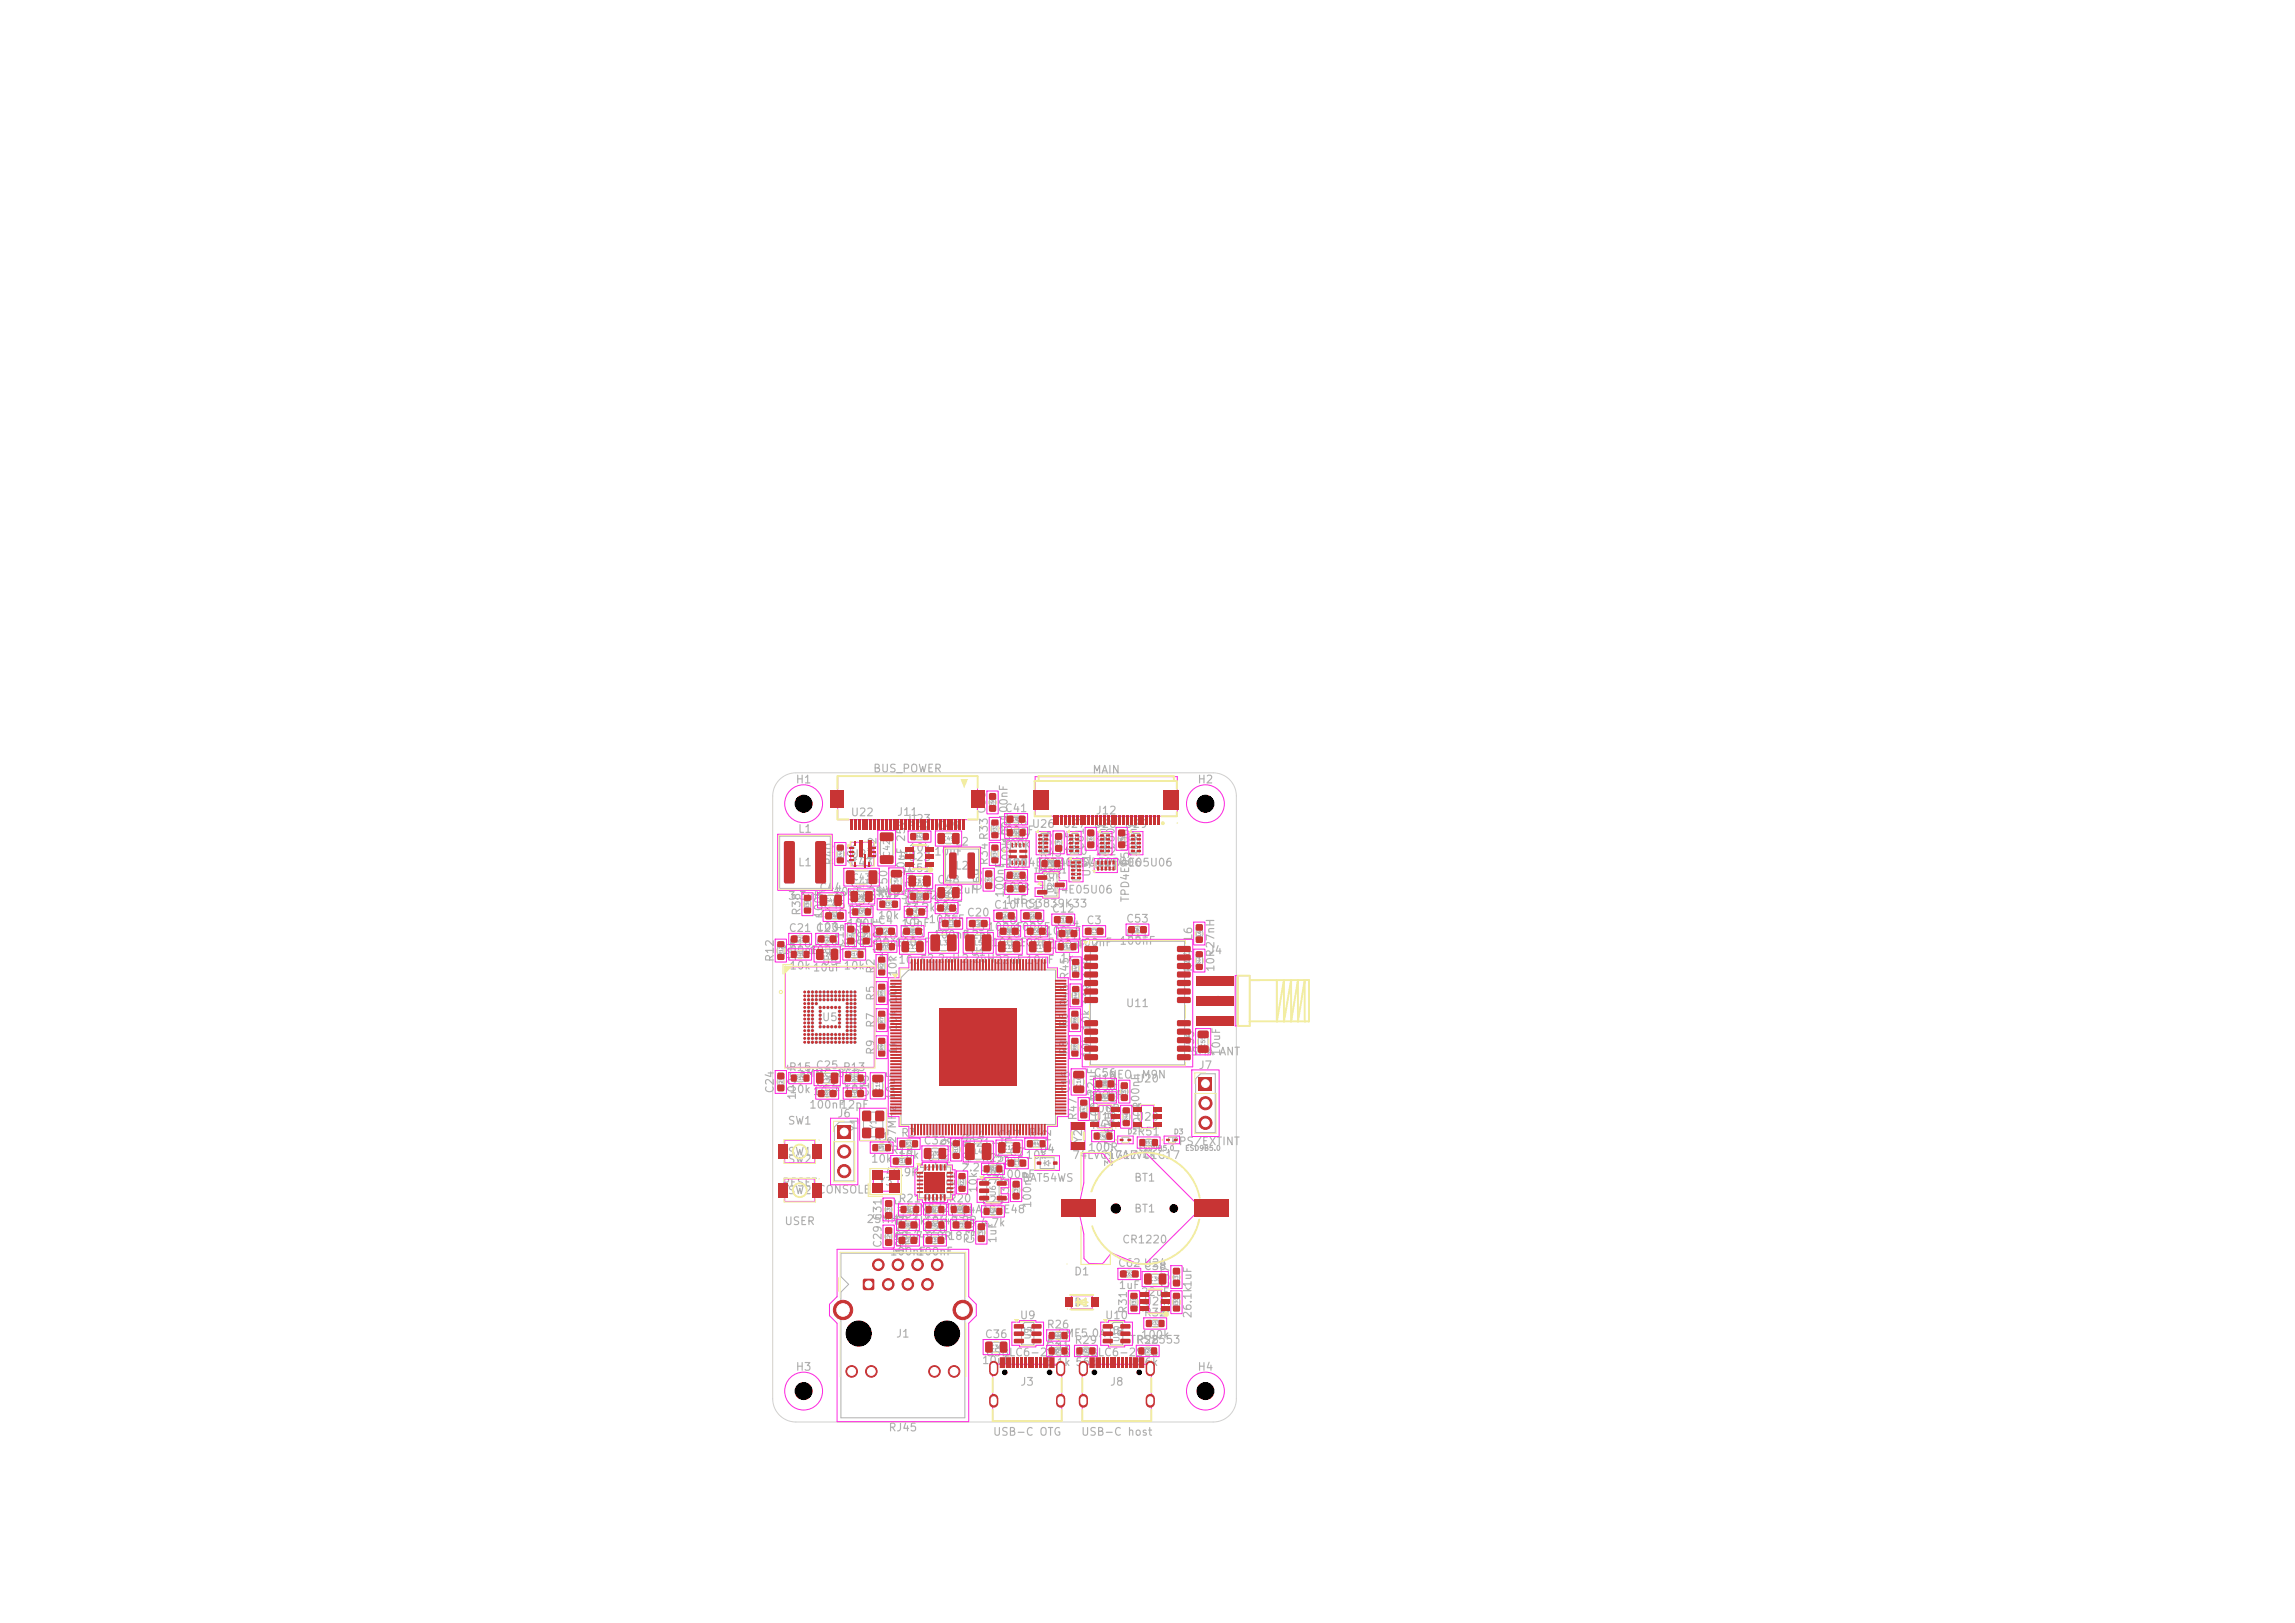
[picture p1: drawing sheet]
<svg xmlns="http://www.w3.org/2000/svg" width="297mm" height="210mm" viewBox="0 0 297 210" stroke-linecap="round" stroke-linejoin="round" font-family="sans-serif">
<defs><g id="words">
<g font-size="1" fill="#afafaf">
<text x="102.9" y="101.6">H1</text>
<text x="112.9" y="100.2">BUS_POWER</text>
<text x="141.3" y="100.3">MAIN</text>
<text x="154.9" y="101.6">H2</text>
<text x="102.9" y="104.8">H1</text>
<text x="110" y="105.9">U22</text>
<text x="116" y="105.8">J11</text>
<text x="117.4" y="106.7">U23</text>
<text x="117.4" y="107.6">R42 C49</text>
<text x="127.8" y="105.4" transform="rotate(-90 127.8 105.4)">C58</text>
<text x="129.9" y="107.1">R36</text>
<text x="129.9" y="105.3">C41</text>
<text x="130.6" y="106.2" transform="rotate(-90 130.6 106.2)">100nF</text>
<text x="133.4" y="107.4">U26</text>
<text x="137.4" y="107.4">U27</text>
<text x="141.4" y="107.4">U28</text>
<text x="141.7" y="105.6">J12</text>
<text x="145.4" y="107.4">U29</text>
<text x="154.9" y="104.8">H2</text>
<text x="103.2" y="108">L1</text>
<text x="103.2" y="112.3">L1</text>
<text x="108.1" y="112.1" transform="rotate(-90 108.1 112.1)">R40</text>
<text x="109.9" y="112.4">C43</text>
<text x="110" y="111.3">U22</text>
<text x="110.9" y="112" transform="rotate(-90 110.9 112)">10k</text>
<text x="113.7" y="111.3" transform="rotate(-90 113.7 111.3)">C42</text>
<text x="116" y="111.4">J11</text>
<text x="117.4" y="113.4" transform="rotate(-90 117.4 113.4)">10uF 25V</text>
<text x="117.4" y="111.6">U23</text>
<text x="117.4" y="113.1">C51</text>
<text x="117.5" y="110.4">10k</text>
<text x="120.8" y="110.9">10uF</text>
<text x="123.5" y="109.7">L2</text>
<text x="123.5" y="112.8">L2</text>
<text x="128.1" y="112.1" transform="rotate(-90 128.1 112.1)">R34 R33</text>
<text x="129.1" y="108.2">100nF</text>
<text x="129.6" y="109.9">100k</text>
<text x="129.9" y="112.6">R35</text>
<text x="130.2" y="112.4">TPD4E05U06</text>
<text x="130.9" y="112.4" transform="rotate(-90 130.9 112.4)">100k</text>
<text x="130.9" y="109.2" transform="rotate(-90 130.9 109.2)">100k</text>
<text x="134.2" y="112.4">TPD4E05U06</text>
<text x="134.4" y="112.9">U25</text>
<text x="134.4" y="111.1">R43U30</text>
<text x="134.5" y="113.9">10k</text>
<text x="136.3" y="110.6" transform="rotate(-90 136.3 110.6)">C39</text>
<text x="138.2" y="112.4">TPD4E05U06</text>
<text x="139.2" y="110.5" transform="rotate(-90 139.2 110.5)">1uF</text>
<text x="140.5" y="110.1" transform="rotate(-90 140.5 110.1)">C61</text>
<text x="141.4" y="113.6" transform="rotate(-90 141.4 113.6)">U31</text>
<text x="141.7" y="110.9">J12</text>
<text x="142.2" y="112.4">TPD4E05U06</text>
<text x="143.3" y="110.9" transform="rotate(-90 143.3 110.9)">100nF</text>
<text x="144.5" y="110.1" transform="rotate(-90 144.5 110.1)">C60</text>
<text x="147.3" y="110.9" transform="rotate(-90 147.3 110.9)">100nF</text>
<text x="101.9" y="116.7">3.3uH</text>
<text x="103.8" y="118.6" transform="rotate(-90 103.8 118.6)">R38</text>
<text x="105.6" y="118.9">22uF</text>
<text x="105.9" y="115.6">C44</text>
<text x="106.4" y="117.8">C46</text>
<text x="106.7" y="118.9" transform="rotate(-90 106.7 118.9)">100k</text>
<text x="107.8" y="116.7">TPS56637</text>
<text x="107.8" y="116.1">10uF 25V</text>
<text x="109.6" y="118.4">22uF</text>
<text x="109.9" y="117.3">R37</text>
<text x="109.9" y="115.1">C45</text>
<text x="113.4" y="116.3">R39</text>
<text x="113.5" y="119.8">C4</text>
<text x="113.5" y="119.2">10k</text>
<text x="114.7" y="116.6">TPS563201</text>
<text x="115.1" y="115.6" transform="rotate(-90 115.1 115.6)">C50</text>
<text x="116.8" y="118.2">33.2k10uF</text>
<text x="116.9" y="117.3">C47</text>
<text x="117" y="119.8">C5</text>
<text x="117.1" y="116.4">22uF</text>
<text x="117.4" y="115.3">R41</text>
<text x="118.4" y="115.9" transform="rotate(-90 118.4 115.9)">22uF</text>
<text x="120.1" y="119.7">100nF</text>
<text x="120.9" y="116.8">C52</text>
<text x="121.2" y="114.6">C48</text>
<text x="122" y="118.8">C2</text>
<text x="122.2" y="115.9">2.2uH</text>
<text x="125" y="118.8">C20</text>
<text x="127.3" y="115.4" transform="rotate(-90 127.3 115.4)">C59</text>
<text x="128.5" y="117.8">C10TPS3839K33</text>
<text x="129.5" y="119.8">C8</text>
<text x="129.6" y="115.4">100k</text>
<text x="129.9" y="114.3">C40</text>
<text x="130" y="117.2">1uF</text>
<text x="130.1" y="116.2" transform="rotate(-90 130.1 116.2)">100nF</text>
<text x="132.5" y="117.8">C1</text>
<text x="133" y="119.8">C6</text>
<text x="134.4" y="115.9">TPD4E05U06</text>
<text x="136" y="118.3">C12</text>
<text x="140.5" y="119.8">C3</text>
<text x="145.7" y="119.6">C53</text>
<text x="146.4" y="116.8" transform="rotate(-90 146.4 116.8)">TPD4E05U06</text>
<text x="100.4" y="124.6" transform="rotate(-90 100.4 124.6)">R12</text>
<text x="101.1" y="123.7">100nF</text>
<text x="102" y="122.8">R16</text>
<text x="102" y="120.8">C21 C23</text>
<text x="102.1" y="125.7">10k</text>
<text x="103.2" y="124.5" transform="rotate(-90 103.2 124.5)">10k</text>
<text x="104.6" y="123.7">100nF</text>
<text x="105.1" y="125.9">10uF</text>
<text x="105.5" y="122.6">C26</text>
<text x="105.6" y="120.7">100nF</text>
<text x="106.3" y="125.1">U5</text>
<text x="109" y="122.8">R14100nF</text>
<text x="109.1" y="125.7">10k</text>
<text x="109.4" y="122.6" transform="rotate(-90 109.4 122.6)">C11</text>
<text x="109.6" y="120.2">100k</text>
<text x="111.4" y="122.1" transform="rotate(-90 111.4 122.1)">C9</text>
<text x="112.3" y="123.4" transform="rotate(-90 112.3 123.4)">100nF</text>
<text x="113" y="121.8">R10</text>
<text x="113.6" y="124.7">1k</text>
<text x="114.3" y="123.4" transform="rotate(-90 114.3 123.4)">100nF</text>
<text x="115.7" y="122.7">100nF</text>
<text x="116.2" y="124.9">10uF2.2uH2.2uH22uF10uF</text>
<text x="116.5" y="121.6">C13</text>
<text x="116.6" y="120.2">10nF</text>
<text x="120.7" y="121.7">100nF</text>
<text x="121.1" y="120.7">L3</text>
<text x="124.7" y="121.7">12pF</text>
<text x="125.5" y="123.9">U1</text>
<text x="125.6" y="120.7">L5100nF</text>
<text x="128.2" y="122.7">100nF</text>
<text x="129" y="121.6">C18</text>
<text x="131.2" y="120.7">100nF</text>
<text x="131.7" y="122.7">100nF</text>
<text x="133" y="121.6">C14</text>
<text x="135.2" y="121.2">100nF</text>
<text x="135.8" y="123">100nF</text>
<text x="136.5" y="121.8">R11</text>
<text x="136.7" y="120.1">C54</text>
<text x="137.1" y="124.7">1k</text>
<text x="139.2" y="122.7">100nF</text>
<text x="144.8" y="122.5">100nF</text>
<text x="145.6" y="121.6">U11</text>
<text x="154.5" y="125.8" transform="rotate(-90 154.5 125.8)">R44</text>
<text x="154.5" y="121.8" transform="rotate(-90 154.5 121.8)">L6</text>
<text x="156.3" y="123.7">J4</text>
<text x="157.4" y="125.8" transform="rotate(-90 157.4 125.8)">10R27nH</text>
<text x="113.4" y="129.6" transform="rotate(-90 113.4 129.6)">R5</text>
<text x="113.4" y="126.1" transform="rotate(-90 113.4 126.1)">R2</text>
<text x="145.6" y="130.6">U11</text>
<text x="156.3" y="130.3">J4</text>
<text x="106.3" y="132.4">U5</text>
<text x="113.4" y="136.6" transform="rotate(-90 113.4 136.6)">R9</text>
<text x="113.4" y="133.1" transform="rotate(-90 113.4 133.1)">R7</text>
<text x="116.3" y="136.5" transform="rotate(-90 116.3 136.5)">1k</text>
<text x="116.3" y="133.5" transform="rotate(-90 116.3 133.5)">10k 10k 10k</text>
<text x="138.4" y="136.6" transform="rotate(-90 138.4 136.6)">R8</text>
<text x="138.4" y="133.1" transform="rotate(-90 138.4 133.1)">R6 R46 R45</text>
<text x="141.3" y="137" transform="rotate(-90 141.3 137)">10k 10k 33R 33R</text>
<text x="154" y="136.8">SMA ANT</text>
<text x="154.8" y="136.3" transform="rotate(-90 154.8 136.3)">C55</text>
<text x="158.1" y="136.7" transform="rotate(-90 158.1 136.7)">10uF</text>
<text x="100.4" y="141.6" transform="rotate(-90 100.4 141.6)">C24</text>
<text x="102" y="138.8">R15 C25 R13</text>
<text x="102.1" y="141.7">10k</text>
<text x="103.2" y="142.4" transform="rotate(-90 103.2 142.4)">100nF</text>
<text x="103.4" y="139.6">eMMC 8GB</text>
<text x="104.6" y="143.7">100nF</text>
<text x="105.1" y="141.9">10uF</text>
<text x="105.5" y="140.8">C22 C19</text>
<text x="108.7" y="143.7">12pF</text>
<text x="109.1" y="141.7">10k</text>
<text x="112.7" y="142.1" transform="rotate(-90 112.7 142.1)">C15</text>
<text x="138.7" y="141.6" transform="rotate(-90 138.7 141.6)">C16</text>
<text x="140.6" y="142.4">100nF</text>
<text x="141.4" y="140.3">U19</text>
<text x="141.4" y="141.3">R50</text>
<text x="141.4" y="139.6">C56</text>
<text x="142" y="141.9" transform="rotate(-90 142 141.9)">22uF</text>
<text x="143.4" y="139.8">NEO-M9N</text>
<text x="144.8" y="142.8" transform="rotate(-90 144.8 142.8)">C57</text>
<text x="146.9" y="140.3">U20</text>
<text x="147.7" y="143.7" transform="rotate(-90 147.7 143.7)">100nF</text>
<text x="155" y="138.6">J7</text>
<text x="156.8" y="143.7" transform="rotate(-90 156.8 143.7)">J7</text>
<text x="101.9" y="145.8">SW1</text>
<text x="101.9" y="149.8">SW1</text>
<text x="108.3" y="144.8">J6</text>
<text x="110" y="150" transform="rotate(-90 110 150)">J6</text>
<text x="111.3" y="146.5" transform="rotate(-90 111.3 146.5)">Y1</text>
<text x="113" y="147.8">R1</text>
<text x="113.6" y="148.8">Y3</text>
<text x="115.2" y="149.6">R18</text>
<text x="116.2" y="148.1" transform="rotate(-90 116.2 148.1)">27MHz 10uF</text>
<text x="116.5" y="147.3">R3</text>
<text x="119.4" y="148.3">C32</text>
<text x="122.3" y="148.6">SP7021-IF</text>
<text x="125.6" y="147.7">L4</text>
<text x="129" y="147.6">C17</text>
<text x="130.5" y="149.8">C7</text>
<text x="133" y="147.3">R4</text>
<text x="134.4" y="149.4">D4</text>
<text x="136.3" y="148" transform="rotate(-90 136.3 148)">Y2</text>
<text x="139.6" y="145.1" transform="rotate(-90 139.6 145.1)">R47</text>
<text x="140.3" y="148" transform="rotate(-90 140.3 148)">Y2</text>
<text x="140.7" y="149.2">100R</text>
<text x="141" y="144.2">100R</text>
<text x="141.2" y="146.3">R49</text>
<text x="141.4" y="145.3">U19</text>
<text x="142.4" y="145.5" transform="rotate(-90 142.4 145.5)">100R</text>
<text x="145.1" y="146.1" transform="rotate(-90 145.1 146.1)">R48</text>
<text x="146.9" y="145.3">U20</text>
<text x="147.1" y="147.2">R51</text>
<text x="147.9" y="146.5" transform="rotate(-90 147.9 146.5)">100R</text>
<text x="151.4" y="148.4">PPS/EXTINT</text>
<text x="101.1" y="153.8">RESET</text>
<text x="101.9" y="150.8">SW2</text>
<text x="101.9" y="154.8">SW2</text>
<text x="105.7" y="154.7">CONSOLE</text>
<text x="112.6" y="150.7">10k</text>
<text x="113.6" y="153.6">Y3</text>
<text x="114.5" y="152.4">49.9R</text>
<text x="116.1" y="150.2">10k</text>
<text x="116.2" y="155.8">R21 R23 R20</text>
<text x="118.8" y="151.7">4.7uF</text>
<text x="119.9" y="150.5">U7</text>
<text x="123.1" y="150.3" transform="rotate(-90 123.1 150.3)">R19</text>
<text x="123.8" y="154.6" transform="rotate(-90 123.8 154.6)">R22</text>
<text x="124.3" y="151.8">2.2uH</text>
<text x="125.9" y="151" transform="rotate(-90 125.9 151)">49.9R</text>
<text x="126.7" y="154.5" transform="rotate(-90 126.7 154.5)">10k</text>
<text x="126.8" y="153.4">4.7k</text>
<text x="126.9" y="150.6">R25</text>
<text x="127.4" y="152.4">U6</text>
<text x="128.7" y="150.9">22uF</text>
<text x="129.2" y="152.7">100nF</text>
<text x="130.8" y="155.6" transform="rotate(-90 130.8 155.6)">C35</text>
<text x="132.2" y="153.2">BAT54WS</text>
<text x="132.6" y="150.2">10k</text>
<text x="138.7" y="150.2">74LVC1G17</text>
<text x="144.2" y="150.2">74LVC1G17</text>
<text x="144.3" y="151.1" transform="rotate(-90 144.3 151.1)">32.768kHz</text>
<text x="146.7" y="153.1">BT1</text>
<text x="147.7" y="150">1k</text>
<text x="101.4" y="158.8">USER</text>
<text x="112.1" y="158.5">25MHz</text>
<text x="114.3" y="161.6" transform="rotate(-90 114.3 161.6)">C29 C31</text>
<text x="115.6" y="160.7">18pF</text>
<text x="115.6" y="158.7">12.1k10k49.9R</text>
<text x="115.9" y="162">J1</text>
<text x="115.9" y="157.8">C34 R17 C33</text>
<text x="115.9" y="159.8">C27 C28</text>
<text x="117.2" y="157.1">LAN8720A</text>
<text x="118.7" y="160.7">49.9R</text>
<text x="122.6" y="160.7">18pF</text>
<text x="124.2" y="157.2">24AA02E48</text>
<text x="126.3" y="161.1" transform="rotate(-90 126.3 161.1)">C30</text>
<text x="126.8" y="158.9">4.7k</text>
<text x="126.9" y="156.1">R24</text>
<text x="129.2" y="161" transform="rotate(-90 129.2 161)">1uF</text>
<text x="133.7" y="156.4" transform="rotate(-90 133.7 156.4)">100nF</text>
<text x="145.1" y="161.1">CR1220</text>
<text x="146.7" y="157.1">BT1</text>
<text x="115.1" y="162.7">100nF</text>
<text x="117.2" y="162.4" transform="rotate(-90 117.2 162.4)">100nF1uF</text>
<text x="118.6" y="162.7">100nF</text>
<text x="138.9" y="165.3">D1</text>
<text x="144.6" y="164.2">C62 U24</text>
<text x="144.7" y="167">1uF</text>
<text x="147.6" y="167.9">22uF</text>
<text x="147.9" y="164.6">C38</text>
<text x="115.9" y="173.3">J1</text>
<text x="127.4" y="173.4">C36</text>
<text x="131.9" y="170.9">U9</text>
<text x="132" y="173.1">J3</text>
<text x="135.4" y="172.1">R26</text>
<text x="136.8" y="173.3">SMF5.0A J8</text>
<text x="138.9" y="169.3">D1</text>
<text x="142.9" y="170.9">U10</text>
<text x="146.1" y="170.1" transform="rotate(-90 146.1 170.1)">R31</text>
<text x="147.6" y="173.4">100k</text>
<text x="147.9" y="169.1">U24</text>
<text x="147.9" y="170.6">R32</text>
<text x="148.9" y="170" transform="rotate(-90 148.9 170)">10k</text>
<text x="151.6" y="170.1" transform="rotate(-90 151.6 170.1)">R30 C37</text>
<text x="154.4" y="170.7" transform="rotate(-90 154.4 170.7)">26.1k1uF</text>
<text x="102.9" y="177.6">H3</text>
<text x="127" y="176.7">10uF</text>
<text x="127.5" y="175.7">USBLC6-2SC6 USBLC6-2SC6</text>
<text x="132" y="179.5">J3</text>
<text x="135.2" y="175">5.1k</text>
<text x="135.2" y="177">5.1k 56k</text>
<text x="135.4" y="174.1">R27 R29</text>
<text x="143.6" y="179.5">J8</text>
<text x="146.1" y="174.1">TPS2553</text>
<text x="147" y="174.1">R28</text>
<text x="147.1" y="177">56k</text>
<text x="154.9" y="177.6">H4</text>
<text x="102.9" y="180.8">H3</text>
<text x="114.9" y="185.5">RJ45</text>
<text x="154.9" y="180.8">H4</text>
<text x="128.4" y="186">USB-C OTG</text>
<text x="139.8" y="186">USB-C host</text>
</g>
<g font-size=".8" fill="#afafaf">
<text x="115.4" y="111" transform="rotate(-90 115.4 111)">C42</text>
<text x="110.3" y="114.1">C43</text>
<text x="113.6" y="146.3" transform="rotate(-90 113.6 146.3)">Y1</text>
</g>
<g font-size=".7" fill="#afafaf">
<text x="136.5" y="115.6" transform="rotate(-90 136.5 115.6)">U25</text>
<text x="129" y="154.9" transform="rotate(-90 129 154.9)">U6</text>
<text x="133.5" y="173.4" transform="rotate(-90 133.5 173.4)">U9</text>
<text x="145" y="173.7" transform="rotate(-90 145 173.7)">U10</text>
</g>
<g font-size=".6" fill="#afafaf">
<text x="131.3" y="108.8">U17</text>
<text x="133.8" y="113.2">TPS2121</text>
<text x="121.5" y="122.5">L3</text>
<text x="126" y="122.5">L5</text>
<text x="126" y="149.5">L4</text>
<text x="145.8" y="146.9">D2</text>
<text x="147.3" y="149.1">ESD9B5.0</text>
<text x="151.8" y="146.9">D3</text>
<text x="153.3" y="149.1">ESD9B5.0</text>
</g>
<g font-size=".5" fill="#afafaf">
<text x="122" y="108.9">C49</text>
<text x="135.4" y="110" transform="rotate(-90 135.4 110)">U26</text>
<text x="139.4" y="110" transform="rotate(-90 139.4 110)">U27</text>
<text x="139.7" y="113.5" transform="rotate(-90 139.7 113.5)">U30</text>
<text x="142.2" y="112.4">U31</text>
<text x="143.4" y="110" transform="rotate(-90 143.4 110)">U28</text>
<text x="147.4" y="110" transform="rotate(-90 147.4 110)">U29</text>
<text x="106.7" y="116.9">C44</text>
<text x="110.7" y="116.4">C45</text>
<text x="116.4" y="114.8" transform="rotate(-90 116.4 114.8)">C50</text>
<text x="118.2" y="114.4">C51</text>
<text x="122" y="115.9">C48</text>
<text x="106.3" y="123.9">C26</text>
<text x="117.3" y="122.9">C13</text>
<text x="129.8" y="122.9">C18</text>
<text x="133.8" y="122.9">C14</text>
<text x="156.1" y="135.6" transform="rotate(-90 156.1 135.6)">C55</text>
<text x="106.3" y="139.9">C25</text>
<text x="114" y="141.3" transform="rotate(-90 114 141.3)">C15</text>
<text x="140" y="140.8" transform="rotate(-90 140 140.8)">C16</text>
<text x="120.2" y="149.6">C32</text>
<text x="129.8" y="148.9">C17</text>
<text x="148.7" y="165.9">C38</text>
<text x="128.2" y="174.7">C36</text>
</g>
<g font-size=".4" fill="#afafaf">
<text x="128.8" y="104.5" transform="rotate(-90 128.8 104.5)">C58</text>
<text x="129.1" y="107.9" transform="rotate(-90 129.1 107.9)">R33</text>
<text x="130.9" y="106.3">C41</text>
<text x="109.1" y="111.1" transform="rotate(-90 109.1 111.1)">R40</text>
<text x="118.4" y="108.6">R42</text>
<text x="129.1" y="111.1" transform="rotate(-90 129.1 111.1)">R34</text>
<text x="130.9" y="108.1">R36</text>
<text x="130.9" y="113.6">R35</text>
<text x="135.4" y="112.1">R43</text>
<text x="137.3" y="109.6" transform="rotate(-90 137.3 109.6)">C39</text>
<text x="141.5" y="109.2" transform="rotate(-90 141.5 109.2)">C61</text>
<text x="145.5" y="109.2" transform="rotate(-90 145.5 109.2)">C60</text>
<text x="104.8" y="117.6" transform="rotate(-90 104.8 117.6)">R38</text>
<text x="107.4" y="118.8">C46</text>
<text x="110.9" y="118.3">R37</text>
<text x="114.4" y="117.3">R39</text>
<text x="117.9" y="118.3">C47</text>
<text x="118.4" y="116.3">R41</text>
<text x="121.9" y="117.8">C52</text>
<text x="122.7" y="119.8">C2</text>
<text x="126" y="119.8">C20</text>
<text x="128.3" y="114.5" transform="rotate(-90 128.3 114.5)">C59</text>
<text x="129.5" y="118.8">C10</text>
<text x="130.9" y="115.3">C40</text>
<text x="133.2" y="118.8">C1</text>
<text x="137" y="119.3">C12</text>
<text x="101.4" y="123.6" transform="rotate(-90 101.4 123.6)">R12</text>
<text x="102.9" y="123.8">R16</text>
<text x="102.9" y="121.8">C21</text>
<text x="106.4" y="121.8">C23</text>
<text x="109.9" y="123.8">R14</text>
<text x="110.4" y="121.6" transform="rotate(-90 110.4 121.6)">C11</text>
<text x="112.4" y="121.4" transform="rotate(-90 112.4 121.4)">C9</text>
<text x="114" y="122.8">R10</text>
<text x="114.2" y="120.8">C4</text>
<text x="114.4" y="125.4" transform="rotate(-90 114.4 125.4)">R2</text>
<text x="117.7" y="120.8">C5</text>
<text x="130.2" y="120.8">C8</text>
<text x="133.7" y="120.8">C6</text>
<text x="137.5" y="122.8">R11</text>
<text x="137.6" y="121.1">C54</text>
<text x="139.5" y="125.9" transform="rotate(-90 139.5 125.9)">R45</text>
<text x="141.2" y="120.8">C3</text>
<text x="146.6" y="120.6">C53</text>
<text x="155.5" y="124.9" transform="rotate(-90 155.5 124.9)">R44</text>
<text x="155.5" y="121.2" transform="rotate(-90 155.5 121.2)">L6</text>
<text x="114.4" y="128.9" transform="rotate(-90 114.4 128.9)">R5</text>
<text x="139.5" y="129.4" transform="rotate(-90 139.5 129.4)">R46</text>
<text x="114.4" y="135.9" transform="rotate(-90 114.4 135.9)">R9</text>
<text x="114.4" y="132.4" transform="rotate(-90 114.4 132.4)">R7</text>
<text x="139.4" y="135.9" transform="rotate(-90 139.4 135.9)">R8</text>
<text x="139.4" y="132.4" transform="rotate(-90 139.4 132.4)">R6</text>
<text x="101.4" y="140.6" transform="rotate(-90 101.4 140.6)">C24</text>
<text x="102.9" y="139.8">R15</text>
<text x="106.4" y="141.8">C22</text>
<text x="109.9" y="139.8">R13</text>
<text x="110" y="141.8">C19</text>
<text x="142.4" y="142.3">R50</text>
<text x="142.4" y="140.6">C56</text>
<text x="145.8" y="141.9" transform="rotate(-90 145.8 141.9)">C57</text>
<text x="113.7" y="148.8">R1</text>
<text x="117.2" y="148.3">R3</text>
<text x="124.1" y="149.4" transform="rotate(-90 124.1 149.4)">R19</text>
<text x="133.7" y="148.3">R4</text>
<text x="140.6" y="144.1" transform="rotate(-90 140.6 144.1)">R47</text>
<text x="142.1" y="147.3">R49</text>
<text x="146.1" y="145.1" transform="rotate(-90 146.1 145.1)">R48</text>
<text x="148" y="148.1">R51</text>
<text x="116.1" y="150.6">R18</text>
<text x="124.8" y="153.6" transform="rotate(-90 124.8 153.6)">R22</text>
<text x="127.9" y="151.6">R25</text>
<text x="131.2" y="150.8">C7</text>
<text x="131.8" y="154.6" transform="rotate(-90 131.8 154.6)">C35</text>
<text x="115.3" y="160.6" transform="rotate(-90 115.3 160.6)">C29</text>
<text x="115.3" y="157.1" transform="rotate(-90 115.3 157.1)">C31</text>
<text x="116.9" y="158.8">C34</text>
<text x="116.9" y="160.8">C27</text>
<text x="117.1" y="156.8">R21</text>
<text x="120.4" y="158.8">R17</text>
<text x="120.4" y="156.8">R23</text>
<text x="120.4" y="160.8">C28</text>
<text x="123.6" y="156.8">R20</text>
<text x="123.9" y="158.8">C33</text>
<text x="127.3" y="160.1" transform="rotate(-90 127.3 160.1)">C30</text>
<text x="127.9" y="157.1">R24</text>
<text x="145.5" y="165.1">C62</text>
<text x="152.6" y="165.9" transform="rotate(-90 152.6 165.9)">C37</text>
<text x="136.3" y="173.1">R26</text>
<text x="147.1" y="169.1" transform="rotate(-90 147.1 169.1)">R31</text>
<text x="148.9" y="171.6">R32</text>
<text x="152.6" y="169.1" transform="rotate(-90 152.6 169.1)">R30</text>
<text x="136.3" y="175.1">R27</text>
<text x="139.9" y="175.1">R29</text>
<text x="147.9" y="175.1">R28</text>
</g>
</g></defs>
<path d="M100.9 100.9a3 3 0 0 1 2.1-.9h54a3 3 0 0 1 3 3v78a3 3 0 0 1-3 3h-54a3 3 0 0 1-3-3v-78a3 3 0 0 1 .9-2.1z" fill="none" stroke="#d0d2cd" stroke-width=".13"/>
<g fill="none" stroke="#afafaf" stroke-width=".15">
<circle cx="104.1" cy="128.9" r=".08"/>
<circle cx="104.1" cy="130.4" r=".08"/>
<circle cx="104.1" cy="133.9" r=".08"/>
<circle cx="104.1" cy="129.4" r=".08"/>
<circle cx="104.1" cy="131.9" r=".08"/>
<circle cx="104.1" cy="128.4" r=".08"/>
<circle cx="104.1" cy="132.9" r=".08"/>
<circle cx="104.1" cy="129.9" r=".08"/>
<circle cx="104.1" cy="132.4" r=".08"/>
<circle cx="104.1" cy="134.4" r=".08"/>
<circle cx="104.1" cy="134.9" r=".08"/>
<circle cx="104.1" cy="130.9" r=".08"/>
<circle cx="104.1" cy="131.4" r=".08"/>
<circle cx="104.1" cy="133.4" r=".08"/>
</g>
<g fill="#afafaf" stroke="#afafaf" stroke-width=".15">
<circle cx="104.6" cy="128.4" r=".14"/>
<circle cx="104.6" cy="128.9" r=".14"/>
<circle cx="104.6" cy="129.4" r=".14"/>
<circle cx="104.6" cy="129.9" r=".14"/>
<circle cx="104.6" cy="130.4" r=".14"/>
<circle cx="104.6" cy="130.9" r=".14"/>
<circle cx="104.6" cy="131.4" r=".14"/>
<circle cx="104.6" cy="131.9" r=".14"/>
<circle cx="104.6" cy="132.4" r=".14"/>
<circle cx="104.6" cy="132.9" r=".14"/>
<circle cx="104.6" cy="133.4" r=".14"/>
<circle cx="104.6" cy="133.9" r=".14"/>
<circle cx="104.6" cy="134.4" r=".14"/>
<circle cx="104.6" cy="134.9" r=".14"/>
<circle cx="105.1" cy="128.4" r=".15"/>
<circle cx="105.1" cy="128.9" r=".15"/>
<circle cx="105.1" cy="129.4" r=".15"/>
<circle cx="105.1" cy="129.9" r=".15"/>
<circle cx="105.1" cy="130.4" r=".15"/>
<circle cx="105.1" cy="130.9" r=".15"/>
<circle cx="105.1" cy="131.4" r=".15"/>
<circle cx="105.1" cy="131.9" r=".15"/>
<circle cx="105.1" cy="132.4" r=".15"/>
<circle cx="105.1" cy="132.9" r=".15"/>
<circle cx="105.1" cy="133.4" r=".14"/>
<circle cx="105.1" cy="133.9" r=".15"/>
<circle cx="105.1" cy="134.4" r=".14"/>
<circle cx="105.1" cy="134.9" r=".15"/>
<circle cx="105.6" cy="128.4" r=".14"/>
<circle cx="105.6" cy="128.9" r=".14"/>
<circle cx="105.6" cy="129.4" r=".14"/>
<circle cx="105.6" cy="129.9" r=".14"/>
<circle cx="105.6" cy="133.9" r=".14"/>
<circle cx="105.6" cy="134.4" r=".14"/>
<circle cx="105.6" cy="134.9" r=".14"/>
<circle cx="106.1" cy="128.4" r=".15"/>
<circle cx="106.1" cy="128.9" r=".15"/>
<circle cx="106.1" cy="129.4" r=".15"/>
<circle cx="106.1" cy="130.4" r=".15"/>
<circle cx="106.1" cy="130.9" r=".15"/>
<circle cx="106.1" cy="131.4" r=".15"/>
<circle cx="106.1" cy="131.9" r=".15"/>
<circle cx="106.1" cy="132.4" r=".15"/>
<circle cx="106.1" cy="132.9" r=".15"/>
<circle cx="106.1" cy="133.9" r=".15"/>
<circle cx="106.1" cy="134.4" r=".14"/>
<circle cx="106.1" cy="134.9" r=".15"/>
<circle cx="106.6" cy="128.4" r=".14"/>
<circle cx="106.6" cy="128.9" r=".14"/>
<circle cx="106.6" cy="129.4" r=".14"/>
<circle cx="106.6" cy="130.4" r=".14"/>
<circle cx="106.6" cy="132.9" r=".14"/>
<circle cx="106.6" cy="133.9" r=".14"/>
<circle cx="106.6" cy="134.4" r=".14"/>
<circle cx="106.6" cy="134.9" r=".14"/>
<circle cx="107.1" cy="128.4" r=".15"/>
<circle cx="107.1" cy="128.9" r=".15"/>
<circle cx="107.1" cy="129.4" r=".15"/>
<circle cx="107.1" cy="130.4" r=".15"/>
<circle cx="107.1" cy="132.9" r=".15"/>
<circle cx="107.1" cy="133.9" r=".15"/>
<circle cx="107.1" cy="134.4" r=".14"/>
<circle cx="107.1" cy="134.9" r=".15"/>
<circle cx="107.6" cy="128.4" r=".14"/>
<circle cx="107.6" cy="128.9" r=".14"/>
<circle cx="107.6" cy="129.4" r=".14"/>
<circle cx="107.6" cy="130.4" r=".14"/>
<circle cx="107.6" cy="132.9" r=".14"/>
<circle cx="107.6" cy="133.9" r=".14"/>
<circle cx="107.6" cy="134.4" r=".14"/>
<circle cx="107.6" cy="134.9" r=".14"/>
<circle cx="108.1" cy="128.4" r=".15"/>
<circle cx="108.1" cy="128.9" r=".15"/>
<circle cx="108.1" cy="129.4" r=".15"/>
<circle cx="108.1" cy="130.4" r=".15"/>
<circle cx="108.1" cy="132.9" r=".15"/>
<circle cx="108.1" cy="133.9" r=".15"/>
<circle cx="108.1" cy="134.4" r=".14"/>
<circle cx="108.1" cy="134.9" r=".15"/>
<circle cx="108.6" cy="128.4" r=".14"/>
<circle cx="108.6" cy="128.9" r=".14"/>
<circle cx="108.6" cy="129.4" r=".14"/>
<circle cx="108.6" cy="130.4" r=".14"/>
<circle cx="108.6" cy="130.9" r=".14"/>
<circle cx="108.6" cy="131.4" r=".14"/>
<circle cx="108.6" cy="131.9" r=".14"/>
<circle cx="108.6" cy="132.4" r=".14"/>
<circle cx="108.6" cy="132.9" r=".14"/>
<circle cx="108.6" cy="133.9" r=".14"/>
<circle cx="108.6" cy="134.4" r=".14"/>
<circle cx="108.6" cy="134.9" r=".14"/>
<circle cx="109.1" cy="128.4" r=".15"/>
<circle cx="109.1" cy="128.9" r=".15"/>
<circle cx="109.1" cy="129.4" r=".15"/>
<circle cx="109.1" cy="133.9" r=".15"/>
<circle cx="109.1" cy="134.4" r=".14"/>
<circle cx="109.1" cy="134.9" r=".15"/>
<circle cx="109.6" cy="128.4" r=".14"/>
<circle cx="109.6" cy="128.9" r=".14"/>
<circle cx="109.6" cy="129.4" r=".14"/>
<circle cx="109.6" cy="129.9" r=".14"/>
<circle cx="109.6" cy="130.4" r=".14"/>
<circle cx="109.6" cy="130.9" r=".14"/>
<circle cx="109.6" cy="131.4" r=".14"/>
<circle cx="109.6" cy="131.9" r=".14"/>
<circle cx="109.6" cy="132.4" r=".14"/>
<circle cx="109.6" cy="132.9" r=".14"/>
<circle cx="109.6" cy="133.4" r=".14"/>
<circle cx="109.6" cy="133.9" r=".14"/>
<circle cx="109.6" cy="134.4" r=".14"/>
<circle cx="109.6" cy="134.9" r=".14"/>
<circle cx="110.1" cy="128.4" r=".15"/>
<circle cx="110.1" cy="128.9" r=".15"/>
<circle cx="110.1" cy="129.4" r=".15"/>
<circle cx="110.1" cy="129.9" r=".15"/>
<circle cx="110.1" cy="130.4" r=".15"/>
<circle cx="110.1" cy="130.9" r=".15"/>
<circle cx="110.1" cy="131.4" r=".15"/>
<circle cx="110.1" cy="131.9" r=".15"/>
<circle cx="110.1" cy="132.4" r=".15"/>
<circle cx="110.1" cy="132.9" r=".15"/>
<circle cx="110.1" cy="133.4" r=".14"/>
<circle cx="110.1" cy="133.9" r=".15"/>
<circle cx="110.1" cy="134.4" r=".14"/>
<circle cx="110.1" cy="134.9" r=".15"/>
<circle cx="110.6" cy="128.4" r=".14"/>
<circle cx="110.6" cy="128.9" r=".14"/>
<circle cx="110.6" cy="129.4" r=".14"/>
<circle cx="110.6" cy="129.9" r=".14"/>
<circle cx="110.6" cy="130.4" r=".14"/>
<circle cx="110.6" cy="130.9" r=".14"/>
<circle cx="110.6" cy="131.4" r=".14"/>
<circle cx="110.6" cy="131.9" r=".14"/>
<circle cx="110.6" cy="132.4" r=".14"/>
<circle cx="110.6" cy="132.9" r=".14"/>
<circle cx="110.6" cy="133.4" r=".14"/>
<circle cx="110.6" cy="133.9" r=".14"/>
<circle cx="110.6" cy="134.4" r=".14"/>
<circle cx="110.6" cy="134.9" r=".14"/>
</g>
<g fill="none" stroke="#afafaf" stroke-width=".13">
<path d="M100.9 108.2h6.6v6.8h-6.6zM104.1 116.2h.8v1.6h-.8zM106.5 115.9h2v1.2h-2zM107.2 118.1h1.6v.8h-1.6zM108.3 109.7h.9v1.6h-.9zM109.9 112.7h3.2v1.6h-3.2zM110.5 115.4h2v1.2h-2zM110.7 117.6h1.6v.8h-1.6zM113.9 108.1h1.6v3.3h-1.6zM114.2 116.6h1.6v.8h-1.6zM115.4 113h1.2v2h-1.2zM117.7 117.6h1.6v.8h-1.6z"/>
<path d="M118 113.4h2v1.2h-2zM118.2 107.8h1.6v.9h-1.6zM118.2 115.6h1.6v.8h-1.6zM121.7 117.1h1.6v.8h-1.6zM121.8 114.9h2v1.2h-2zM121.8 107.9h2v1.2h-2zM122.3 119.1h1.6v.8h-1.6zM122.4 109.8h4.2v4.3h-4.2zM125.8 119.1h1.6v.8h-1.6zM127.5 113h.9v1.6h-.9zM128.1 103h.7v1.6h-.7zM128.3 109.7h.9v1.6h-.9z"/>
<path d="M128.3 106.4h.9v1.7h-.9zM129.3 118.1h1.6v.8h-1.6zM130.7 107.3h1.6v.9h-1.6zM130.7 112.8h1.6v.9h-1.6zM130.7 105.6h1.6v.8h-1.6zM130.7 114.6h1.6v.8h-1.6zM130.8 109.3h2v2.5h-2zM132.8 118.1h1.6v.8h-1.6zM134.5 108.1l.3-.2h.7v2.5h-1zM135.2 111.3h1.6v.9h-1.6zM135.6 113.1h1.2v2.8h-1.6v-2.4zM136.6 108.2h.8v1.6h-.8z"/>
<path d="M136.8 118.6h1.6v.8h-1.6zM138.8 107.9h.7v2.5h-1v-2.3zM139 111.4h.8v2.5h-1v-2.3zM140.8 107.7h.8v1.6h-.8zM141.9 111.5h2.5v1h-2.3l-.2-.3zM142.8 107.9h.7v2.5h-1v-2.3zM144.8 107.7h.8v1.6h-.8zM146.4 119.9h1.6v.8h-1.6zM146.8 107.9h.7v2.5h-1v-2.3zM154.8 120h.8v1.6h-.8zM100.6 122.2h.9v1.6h-.9zM100.6 139.2h.8v1.6h-.8z"/>
<path d="M102.7 123.1h1.6v.8h-1.6zM102.7 139.1h1.6v.8h-1.6zM102.7 121.1h1.6v.8h-1.6zM106 138.9h2v1.2h-2zM106 122.9h2v1.2h-2zM106.2 121.1h1.6v.8h-1.6zM109.7 120.2h.8v1.6h-.8zM109.7 123.1h1.6v.8h-1.6zM109.7 139.1h1.6v.8h-1.6zM111.7 120.2h.8v1.6h-.8zM113 139.5h1.2v2h-1.2zM113.7 131.2h.8v1.6h-.8z"/>
<path d="M113.7 127.7h.8v1.6h-.8zM113.7 134.7h.8v1.6h-.8zM113.7 124.2h.8v1.6h-.8zM113.8 122.1h1.6v.8h-1.6zM113.8 120.1h1.6v.8h-1.6zM117.1 121.9h2v1.2h-2zM117.3 120.1h1.6v.8h-1.6zM117.6 125.5h19v20h-20v-19zM120.8 121h2.6v2h-2.6zM125.4 121h2.4v2h-2.4zM129.6 121.9h2v1.2h-2zM129.8 120.1h1.6v.8h-1.6z"/>
<path d="M133.3 120.1h1.6v.8h-1.6zM133.6 121.9h2v1.2h-2zM137.3 122.1h1.6v.8h-1.6zM137.4 120.4h1.6v.8h-1.6zM138.7 134.7h.8v1.6h-.8zM138.7 131.2h.8v1.6h-.8zM138.8 124.5h.8v1.6h-.8zM138.8 128h.8v1.6h-.8zM139 139h1.2v2h-1.2zM140.8 120.1h1.6v.8h-1.6zM141.1 122.8l1-1h11.2v16h-12.2zM142.2 139.9h1.6v.7h-1.6z"/>
<path d="M154.7 139.6l.7-.7h1.9v7.7h-2.6zM154.8 123.5h.8v1.6h-.8zM155.1 133.8h1.2v2h-1.2zM106.2 141.1h1.6v.8h-1.6zM108 145.8l.6-.6h1.9v7.6h-2.5zM109.8 141.1h1.6v.8h-1.6zM111.8 143.9h2.4v2.6l-.6 .6h-1.8zM113.3 148.1h1.6v.8h-1.6zM114.6 159.2h.8v1.6h-.8zM114.6 155.7h.8v1.6h-.8zM115.9 149.8h1.6v.9h-1.6zM116.7 158.1h1.6v.8h-1.6z"/>
<path d="M116.8 147.6h1.6v.8h-1.6zM116.9 156.1h1.6v.8h-1.6zM119 152l1-1h3v4h-4zM120 148.6h2v1.3h-2zM120.2 158.1h1.6v.8h-1.6zM120.2 156.1h1.6v.8h-1.6zM123.3 147.9h.9v1.7h-.9zM123.5 156.1h1.6v.8h-1.6zM123.7 158.1h1.6v.8h-1.6zM124.1 152.2h.8v1.6h-.8zM125.4 148h2.4v2h-2.4zM126.6 158.7h.8v1.6h-.8z"/>
<path d="M127.7 156.3h1.6v.9h-1.6zM127.7 150.8h1.6v.9h-1.6zM127.7 153l.4-.4h1.2v2.9h-1.6zM129.6 147.9h2v1.2h-2zM130.8 150.1h1.6v.8h-1.6zM131.1 153.2h.8v1.6h-.8zM133.3 147.6h1.6v.8h-1.6zM134.6 149.8h1.8v1.4h-1.8zM135 150.5h.2M135.2 150.2v.7M135.2 150.5l.5-.3v.7zM135.7 150.5h.3"/>
<path d="M139.8 142.7h.9v1.6h-.9zM141.9 146.6h1.6v.8h-1.6zM142.2 141.6h1.6v.8h-1.6zM145.1 140.5h.8v1.6h-.8zM145.2 147.2h.9v.6h-.9zM145.3 143.7h.9v1.6h-.9zM147.9 147.4h1.6v.9h-1.6zM151.2 147.2h.9v.6h-.9zM108.8 162.2h16.1v21.3h-16.1v-16.3l1-1-1-1zM116.7 160.1h1.6v.8h-1.6zM120.2 160.1h1.6v.8h-1.6zM127.9 173.7h2v1.2h-2z"/>
<path d="M132.6 171.1h1.2v2.9h-1.6v-2.5zM136.1 172.4h1.6v.8h-1.6zM136.1 174.4h1.6v.8h-1.6zM139.7 174.4h1.6v.8h-1.6zM144.1 171.1h1.2v2.9h-1.6v-2.5zM145.3 164.4h1.6v.8h-1.6zM146.3 167.7h.9v1.6h-.9zM147.7 174.4h1.6v.8h-1.6zM148.5 164.9h2v1.2h-2zM148.7 170.8h1.6v.9h-1.6zM151.8 167.7h.9v1.6h-.9zM151.9 164.5h.7v1.5h-.7z"/>
</g>
<circle cx="130" cy="110.1" r=".1" fill="none" stroke="#afafaf" stroke-width=".2"/>
<g fill="none" stroke="#ff26e2" stroke-width=".13">
<path d="M100.6 107.9h7.1v7.3h-7.1zM103.8 115.5h1.4v3h-1.4zM105.8 115.5h3.4v2h-3.4zM106.5 117.8h3v1.4h-3zM108 109h1.5v3h-1.5zM108.4 100.5h18.1v5.6h-18.1zM109.2 112.4h4.6v2.3h-4.6zM109.4 119.5h1.4v3h-1.4zM109.8 115h3.4v2h-3.4zM110 117.3h3v1.4h-3zM110.1 109h3v3h-3zM111.4 119.5h1.4v3h-1.4z"/>
<path d="M113.1 119.8h3v1.4h-3zM113.5 116.3h3v1.4h-3zM113.6 107.4h2.3v4.7h-2.3zM115 112.3h2v3.4h-2zM116.6 119.8h3v1.4h-3zM117 117.3h3v1.4h-3zM117.3 113h3.4v2h-3.4zM117.5 107.5h3v1.5h-3zM117.5 115.3h3v1.4h-3zM118.2 109.4h1.6v2.9h-1.6zM121 116.8h3v1.4h-3zM121.1 114.5h3.4v2h-3.4z"/>
<path d="M121.1 107.5h3.4v2h-3.4zM121.6 118.8h3v1.4h-3zM122.1 109.6h4.8v4.8h-4.8zM125.1 118.8h3v1.4h-3zM127.2 112.4h1.5v2.9h-1.5zM127.7 102.4h1.5v2.9h-1.5zM128 109h1.5v3h-1.5zM128 105.8h1.5v2.9h-1.5zM128.6 117.8h3v1.4h-3zM129.1 119.8h3v1.4h-3zM130 107h3v1.5h-3zM130 112.5h3v1.5h-3z"/>
<path d="M130 105.3h3v1.4h-3zM130 114.3h3v1.4h-3zM130.3 108.8h2.9v3.4h-2.9zM132.1 117.8h3v1.4h-3zM132.6 119.8h3v1.4h-3zM133.9 113h1v-.2h2.1v1.2h1v1.1h-1v1.1h-2.1v-.2h-1v-1.1h1v-.8h-1zM134 100.5h18.4v5.1h-18.4zM134.1 107.6h1.8v3h-1.8zM134.5 111h3v1.5h-3zM136.1 118.3h3v1.4h-3zM136.3 107.5h1.4v3h-1.4zM138.1 107.6h1.8v3h-1.8z"/>
<path d="M138.3 111.1h1.9v3h-1.9zM140.1 119.8h3v1.4h-3zM140.4 107.1h1.5v2.9h-1.5zM141.6 111.1h3v1.8h-3zM142.1 107.6h1.8v3h-1.8zM144.4 107.1h1.5v2.9h-1.5zM145.7 119.6h3v1.4h-3zM146.1 107.6h1.8v3h-1.8zM154.5 119.3h1.4v3h-1.4zM100.3 138.5h1.5v3h-1.5zM100.3 121.5h1.5v3h-1.5zM101.6 125.1h11.5v13h-11.5z"/>
<path d="M102.1 122.8h2.9v1.4h-2.9zM102.1 138.8h2.9v1.4h-2.9zM102.1 120.8h2.9v1.4h-2.9zM105.3 138.5h3.4v2h-3.4zM105.3 122.5h3.4v2h-3.4zM105.6 120.8h2.9v1.4h-2.9zM109.1 122.8h2.9v1.4h-2.9zM109.1 138.8h2.9v1.4h-2.9zM112.6 138.8h2v3.4h-2zM113.1 121.8h3v1.4h-3zM113.4 130.5h1.4v3h-1.4zM113.4 127h1.4v3h-1.4z"/>
<path d="M113.4 134h1.4v3h-1.4zM113.4 123.5h1.4v3h-1.4zM114.9 126.5h1.4v-1.2h1.3v-1.4h18v1.4h1.2v1.2h1.4v18h-1.4v1.3h-1.2v1.4h-18v-1.4h-1.3v-1.3h-1.4zM116.4 121.5h3.4v2h-3.4zM120.1 120.7h4v2.7h-4zM124.6 120.7h3.9v2.7h-3.9zM128.9 121.5h3.4v2h-3.4zM132.9 121.5h3.4v2h-3.4zM136.6 121.8h3v1.4h-3zM136.7 120.1h3v1.4h-3zM138.4 134h1.4v3h-1.4zM138.4 130.5h1.4v3h-1.4z"/>
<path d="M138.5 123.8h1.4v3h-1.4zM138.5 127.3h1.4v3h-1.4zM138.6 138.3h2v3.4h-2zM140.1 121.5h14.3v16.5h-14.3zM141.5 139.5h3v1.5h-3zM144.8 139.8h1.4v2.9h-1.4zM154.2 138.4h3.6v8.7h-3.6zM154.5 122.8h1.4v3h-1.4zM154.7 133.1h2v3.4h-2zM159.8 126.3h1.9v6.5h-1.9zM101.6 147.5h3.8v3h-3.8zM101.6 152.5h3.8v3h-3.8z"/>
<path d="M105.6 140.8h2.9v1.4h-2.9zM107.5 144.7h3.5v8.6h-3.5zM109.1 140.8h3v1.4h-3zM111.2 143.4h3.6v4.2h-3.6zM112.6 147.8h3v1.4h-3zM113 151.6h3.2v2.5h-3.2zM114.3 158.5h1.4v3h-1.4zM114.3 155h1.4v3h-1.4zM115.3 149.5h2.9v1.5h-2.9zM116 157.8h3v1.4h-3zM116 159.8h3v1.4h-3zM116.1 147.3h3v1.4h-3z"/>
<path d="M116.3 155.8h2.9v1.4h-2.9zM118.7 150.8h.7v-.4h3.2v.4h.6v.6h.4v3.2h-.4v.7h-.6v.3h-3.2v-.3h-.7v-.7h-.3v-3.2h.3zM119.3 148.3h3.4v1.9h-3.4zM119.5 157.8h3v1.4h-3zM119.5 155.8h3v1.4h-3zM119.5 159.8h3v1.4h-3zM122.8 155.8h2.9v1.4h-2.9zM123 147.3h1.5v2.9h-1.5zM123 157.8h3v1.4h-3zM123.8 151.5h1.4v3h-1.4zM124.6 147.6h3.9v2.7h-3.9zM126.3 158h1.4v3h-1.4z"/>
<path d="M126.4 152.6h1v-.2h2.1v.2h1v1.1h-1v.8h1v1.1h-1v.2h-2.1v-.2h-1zM127 156h3v1.5h-3zM127 150.5h3v1.5h-3zM128.9 147.5h3.4v2h-3.4zM130.1 149.8h3v1.4h-3zM130.8 152.5h1.4v3h-1.4zM132.6 147.3h3v1.4h-3zM133.9 149.6h3.2v1.9h-3.2zM138.6 145.3h1.8v3.5h-1.8zM139.5 142h1.5v3h-1.5zM140.3 149.2h2.4l1 1.3 3.2-1.4h1.3l7.2 7.3-7.2 7.2h-.9l-3.5-1.5-1.1 1.4h-1.8l-.6-.6v-3.2l-.5-2.3v-2l.5-2.3zM141.3 146.3h2.9v1.4h-2.9z"/>
<path d="M141.5 141.3h3v1.4h-3zM142.2 143.1h1.6v2.9h-1.6zM144.6 147h2v1h-2zM145 143h1.5v3h-1.5zM147.2 147.1h2.9v1.5h-2.9zM147.7 143.1h1.6v2.9h-1.6zM150.6 147h2v1h-2zM108.3 161.7h17.1v6.1l.9 1v1.4l-.9 1v12.8h-17.1v-12.8l-1-1v-1.4l1-1zM127.2 173.3h3.4v2h-3.4zM128.5 176.5h8.9v7.4h-8.9zM130.9 171.1h1.1v-.2h2v.2h1.1v3h-1.1v.2h-2v-.2h-1.1zM135.5 172.1h2.9v1.4h-2.9z"/>
<path d="M135.5 174.1h2.9v1.4h-2.9zM138.6 167.7h2.7v1.7h-2.7zM139.1 174.1h2.9v1.4h-2.9zM140.1 176.5h8.9v7.4h-8.9zM142.4 171.1h1v-.2h2.1v.2h1.1v3h-1.1v.2h-2.1v-.2h-1zM144.7 164.1h2.9v1.5h-2.9zM146 167h1.5v3h-1.5zM147 174.1h3v1.4h-3zM147.8 164.5h3.4v2h-3.4zM148 170.5h3v1.5h-3zM148.7 166.9h1.6v2.9h-1.6zM151.5 163.8h1.5v2.9h-1.5z"/>
<path d="M151.5 167h1.5v3h-1.5z"/>
<circle cx="104" cy="104" r="2.45"/>
<circle cx="156" cy="104" r="2.45"/>
<circle cx="104" cy="180" r="2.45"/>
<circle cx="156" cy="180" r="2.45"/>
</g>
<path d="M101.6 125h11.6v13.2h-11.6zM102.6 124.8h-1.3v1.2" fill="none" stroke="#f2eda1" stroke-width=".15"/>
<g fill="none" stroke="#f2eda1" stroke-width=".13">
<circle cx="101.1" cy="128.4" r=".21"/>
<circle cx="101.6" cy="125.1" r=".03"/>
</g>
<path d="M101.6 125h1l-1 1z" fill="#f2eda1"/>
<path d="M131.3 170.7h.5l-.3 .4zM132.1 171.1h1.8M132.1 174.1h1.8" fill="none" stroke="#f2eda1" stroke-width=".13"/>
<path d="M131.3 170.7h.5l-.3 .4z" fill="#f2eda1"/>
<g fill="none" stroke="#f2eda1" stroke-width=".13">
<path d="M122.4 117h.2M122.4 118h.2M131.3 107.2h.4M131.3 108.3h.4M135.8 111.2h.4M135.8 112.3h.4M137.5 118.5h.2M137.5 119.5h.2M138.6 110.9v.3h-.2zM138.8 114h1M139 111.2h.8M106.8 138.8h.5"/>
<path d="M111.6 120.9v.2M112.6 120.9v.2M106.8 140.2h.5M107.9 147.7h2.7v5.2h-2.7zM109.3 145.1h-1.4v1.4M124 156h.5M124 157h.5M146.2 168.3v.4M147.3 168.3v.4"/>
</g>
<path d="M138.6 110.9v.3h-.2z" fill="#f2eda1"/>
<g fill="none" stroke="#f2eda1" stroke-width=".13">
<path d="M103.3 123h.5M103.3 124h.5M115.5 126h.7l-.4 .5zM117.6 125.4h-1.1v1.1M135.6 125.4h1.1v1.1M116.5 144.5v1.1h1.1M136.7 144.5v1.1h-1.1M149.2 164.8h.6M149.2 166.2h.6"/>
<circle cx="106" cy="147.5" r=".03"/>
<circle cx="138.2" cy="169.4" r=".03"/>
</g>
<g fill="none" stroke="#f2eda1" stroke-width=".25">
<path d="M138.5 167.6h3M138.5 169.4h3M139.2 168.5h1.6M139.5 168v1M139.5 168.5l1-.4v.8z"/>
<circle cx="103.5" cy="149" r=".9"/>
</g>
<path d="M101.5 147.9v-.4h4v.4M101.5 150.1v.4h4v-.4" fill="none" stroke="#f2eda1" stroke-width=".15"/>
<path d="M115.5 126h.7l-.4 .5z" fill="#f2eda1"/>
<g fill="none" stroke="#f2eda1" stroke-width=".13">
<path d="M100.8 108.1h6.8v7h-6.8zM114.8 116.5h.4M114.8 117.5h.4M122.2 109.7h4.6v4.6h-4.6zM128.2 110.3v.4M129.3 110.3v.4M131.3 112.7h.4M131.3 113.8h.4M131.4 105.5h.2M131.4 106.5h.2M133.5 118h.2M133.5 119h.2"/>
<path d="M100.5 139.9v.2M101.6 139.9v.2M106.9 121h.3M106.9 122h.3M110.3 123h.5M110.3 124h.5M130.3 121.8h.6M130.3 123.2h.6M137.9 122h.4M137.9 123h.4M138.6 135.3v.4M138.9 139.7v.6"/>
<path d="M139.6 135.3v.4M140.3 139.7v.6M155 134.5v.6M156.4 134.5v.6M106.9 141h.3M106.9 142h.3M120.8 158h.4M120.8 159h.4M123.2 148.5v.5M124.3 148.5v.5M128.3 156.2h.4M128.3 157.3h.4"/>
<path d="M133.9 147.5h.4M133.9 148.5h.4M136.6 149.7h-2.7v1.7h2.7M142.1 143.1v-.1h1.8v.1M142.1 144v1M142.1 145.9v.2h1.8v-.2M142.8 141.5h.4M142.8 142.5h.4M143.9 144v.1M143.9 145h.1M108.5 165.3v1.8M108.7 167.8v-5.8h16.3v5.8"/>
<path d="M108.7 171.1v7M125 171.1v7M136.7 172.3h.5M136.7 173.3h.5M136.7 174.3h.5M136.7 175.3h.5M142.8 170.7h.5l-.3 .4zM143.6 171.1h1.8M143.6 174.1h1.8M146 164.3h.3M146 165.4h.3"/>
<circle cx="152.4" cy="106.5" r=".03"/>
<circle cx="113" cy="154.1" r=".03"/>
<circle cx="144.4" cy="145.9" r=".03"/>
<circle cx="137.4" cy="176" r=".03"/>
<circle cx="150.9" cy="169.8" r=".03"/>
</g>
<g fill="none" stroke="#f2eda1" stroke-width=".25">
<path d="M133.9 102.1v-1h18.4v1M133.9 105.1v.5h2.1M134.4 101.1v-.7h17.5v.7M152.3 105.1v.5h-2M128.5 178.3v1.9M137.4 178.3v1.9M148.6 166.8h1.8M148.6 169.9h1.8M128.5 182.4v1.5h8.9v-1.5"/>
<circle cx="150.5" cy="106.5" r=".13"/>
</g>
<circle cx="150.9" cy="170" r=".24" fill="#f2eda1" stroke="#f2eda1" stroke-width=".25"/>
<path d="M112.4 153.1v1.7h1.8M112.6 151.2h4v3.4h-4z" fill="none" stroke="#f2eda1" stroke-width=".15"/>
<path d="M142.8 170.7h.5l-.3 .4z" fill="#f2eda1"/>
<g fill="none" stroke="#f2eda1" stroke-width=".13">
<path d="M134 120h.2M141.4 112.6h.3v.3zM141.7 111.5v.8M144.5 111.5v1M134 121h.2"/>
<circle cx="110.1" cy="109" r=".03"/>
</g>
<path d="M110 111.6v.5h.4M110.4 109h-.4v.5M111 109h.1M111 112.1h.7M111.8 109h.4M113 109h.1v.5M113.1 111.1v1h-.3" fill="none" stroke="#f2eda1" stroke-width=".15"/>
<circle cx="109.8" cy="109.5" r=".14" fill="#f2eda1" stroke="#f2eda1" stroke-width=".15"/>
<path d="M141.4 112.6h.3v.3z" fill="#f2eda1"/>
<g fill="none" stroke="#f2eda1" stroke-width=".13">
<path d="M107.2 115.8h.6M107.2 117.2h.6M128.2 107v.5M129.3 107v.5M138.4 107.4v.3h-.3zM138.5 110.5h1M138.7 107.7h.8M117.8 121.8h.6M117.8 123.2h.6M121.8 120.9h.6M121.8 123.1h.6M139.7 143.3v.4"/>
<path d="M140.8 143.3v.4M142.5 146.5h.5M142.5 147.5h.5M140.3 174.3h.5M140.3 175.3h.5M149.3 170.7h.4M149.3 171.8h.4"/>
<circle cx="161.7" cy="132.8" r=".03"/>
</g>
<path d="M160.2 132.7v-6.4h1.5v6.5h-1.5M161.7 126.8h7.7v5.4M161.7 132.2h7.7M165.2 126.8v5.4l1-5.4v5.4l.9-5.4v5.4l.9-5.4v5.4l.8-5.4v5.4" fill="none" stroke="#f2eda1" stroke-width=".25"/>
<path d="M138.4 107.4v.3h-.3z" fill="#f2eda1"/>
<path d="M139.9 158.7v4.9h3.8v-1.4M143.7 150.4v-1.3h-3.8v5" fill="none" stroke="#f2eda1" stroke-width=".15"/>
<path d="M108.4 104.8v1.2h1.4M126.5 101.9v-1.5h-18.1v1.7M126.5 104.9v1.1h-1.2M141.2 154.2a7.2 7.2 0 0 1 7.4-5.1 7.2 7.2 0 0 1 6.7 5.9M155.2 157.8a7.2 7.2 0 0 1-6.6 5.7 7.2 7.2 0 0 1-7.3-4.8" fill="none" stroke="#f2eda1" stroke-width=".25"/>
<g fill="none" stroke="#f2eda1" stroke-width=".13">
<path d="M141.5 120h.2M134.3 121.8h.6M134.3 123.2h.6M141.5 121h.2"/>
<circle cx="127" cy="106.9" r=".03"/>
<circle cx="138.1" cy="163.6" r=".03"/>
</g>
<path d="M124.3 100.8h1l-.5 1.2z" fill="#f2eda1"/>
<g fill="none" stroke="#f2eda1" stroke-width=".13">
<path d="M111.3 117.5h.4M111.3 118.5h.4M118.7 113.3h.6M118.7 114.7h.6M131.4 114.5h.2M131.4 115.5h.2M147.1 119.8h.2M142.9 139.7h.2M147.1 120.8h.2M156 138.8h-1.4v1.4M110.5 141h.2M110.5 142h.2"/>
<path d="M114.5 159.9v.2M115.5 159.9v.2M116.5 149.7h.5M116.5 150.8h.5M118.7 150.6h.4l-.2 .3zM118.9 151.1v.3M118.9 154.6v.5h.5M119.2 150.9h.2M120.7 148.5h.6M120.7 150h.6M122.6 150.9h.5v.5M123.1 154.6v.5h-.5"/>
<path d="M124 152.8v.4M125 152.8v.4M131 153.9v.2M132 153.9v.2M142.9 140.8h.2M154.6 141.5h2.8v5.2h-2.8z"/>
<circle cx="106" cy="152.5" r=".03"/>
</g>
<path d="M101.5 152.9v-.4h4v.4M101.5 155.1v.4h4v-.4" fill="none" stroke="#f2eda1" stroke-width=".15"/>
<circle cx="103.5" cy="154" r=".9" fill="none" stroke="#f2eda1" stroke-width=".25"/>
<path d="M118.7 150.6h.4l-.2 .3z" fill="#f2eda1"/>
<path d="M144.7 108.4v.3M145.7 108.4v.3M146.4 107.4v.3h-.3zM146.5 110.5h1M146.7 107.7h.8" fill="none" stroke="#f2eda1" stroke-width=".13"/>
<path d="M146.4 107.4v.3h-.3z" fill="#f2eda1"/>
<g fill="none" stroke="#f2eda1" stroke-width=".13">
<path d="M104 116.8v.4M105 116.8v.4M110.8 112.6h1.4M110.8 114.4h1.4M118.4 117.5h.2M118.4 118.5h.2M127.9 103.7v.3M129 103.7v.3M134.5 114.1l.3 .4h-.5zM135.1 113l1.8-.1v1M135.1 114.1v.8M136.9 115.1v1l-1.8-.1"/>
<path d="M106.8 122.8h.5M106.8 124.2h.5M109.6 120.9v.2M110.3 139h.5M110.6 120.9v.2M113.6 131.8v.4M114.4 122h.4M114.4 123h.4M114.6 131.8v.4M126.3 120.9h.6M126.3 123.1h.6M110.3 140h.5"/>
<path d="M117.4 158h.2M117.4 159h.2M117.5 156h.5M117.5 157h.5M120.8 156h.4M120.8 157h.4M120.9 160h.2M126.3 147.9h.6M126.3 150.1h.6M145.2 144.3v.4M146.3 144.3v.4M147.6 143.1v-.1h1.8v.1"/>
<path d="M147.6 144v1M147.6 145.9v.2h1.8v-.2M148.4 147.3h.5M148.4 148.4h.5M149.4 144v.1M149.4 145h.1M120.9 161h.2M128.7 173.6h.5M128.7 175h.5"/>
<circle cx="120.4" cy="112.3" r=".03"/>
<circle cx="149.9" cy="145.9" r=".03"/>
</g>
<path d="M118.1 109.3h1.8M118.1 112.4h1.8M138.7 146.5v1M140.3 146.5v1" fill="none" stroke="#f2eda1" stroke-width=".25"/>
<circle cx="120.4" cy="112.5" r=".24" fill="#f2eda1" stroke="#f2eda1" stroke-width=".25"/>
<path d="M134.5 114.1l.3 .4h-.5z" fill="#f2eda1"/>
<g fill="none" stroke="#f2eda1" stroke-width=".13">
<path d="M107.9 118h.2M107.9 119h.2M108.2 110.3v.4M109.3 110.3v.4M118.8 107.7h.4M118.8 108.8h.4M123 119h.2M126.5 119h.2M127.4 113.7v.3M128.5 113.7v.3M130.5 120h.2M136.5 108.9v.2"/>
<path d="M137.5 108.9v.2M140.6 108.4v.3M141.7 108.4v.3M142.1 107.7l.3-.3v.3zM142.5 110.5h1M142.7 107.7h.8M100.5 122.8v.4M101.6 122.8v.4M103.3 139h.5M103.4 121h.3M103.4 122h.3M113.6 128.3v.4"/>
<path d="M114.6 128.3v.4M123 120h.2M126.5 120h.2M130.5 121h.2M138.1 120.3h.2M138.1 121.3h.2M138.7 125.1v.4M138.7 128.6v.4M139.7 125.1v.4M139.7 128.6v.4M154.7 120.6v.4M155.7 120.6v.4"/>
<path d="M103.3 140h.5M124.4 158h.2M124.4 159h.2M126.5 159.4v.2M127.5 159.4v.2M128.3 150.7h.4M128.3 151.8h.4M145 141.1v.3M145.2 147.1h.9M145.2 147.9h.9M146 141.1v.3"/>
<circle cx="144.4" cy="147.5" r=".08"/>
<circle cx="149" cy="176" r=".03"/>
</g>
<circle cx="130" cy="110.1" r=".1" fill="none" stroke="#f2eda1" stroke-width=".2"/>
<path d="M140.1 178.3v1.9M149 178.3v1.9M140.1 182.4v1.5h8.9v-1.5" fill="none" stroke="#f2eda1" stroke-width=".25"/>
<path d="M142.1 107.7l.3-.3v.3z" fill="#f2eda1"/>
<g fill="none" stroke="#f2eda1" stroke-width=".13">
<path d="M113.8 109v1.5M114.5 120h.2M115.3 113.7v.6M115.7 109v1.5M116.7 113.7v.6M118 120h.2M118.8 115.5h.4M118.8 116.5h.4M122.5 114.8h.5M122.5 116.2h.5M122.5 107.8h.5M122.5 109.2h.5"/>
<path d="M130 118h.2M130 119h.2M114.5 121h.2M118 121h.2M113.9 148h.4M113.9 149h.4M114.7 143.4v4.2h-3.4M117.4 147.5h.4M117.4 148.5h.4M126.8 152.2h.5l-.2 .4zM127.6 152.6h1.8M127.6 155.6h1.8"/>
<path d="M129.4 153.7v.8M130.3 147.8h.6M130.3 149.2h.6M131.5 150h.2M131.5 151h.2M148.3 174.3h.5M148.3 175.3h.5M151.7 165.1v.3M152.8 165.1v.3"/>
</g>
<path d="M126.8 152.2h.5l-.2 .4z" fill="#f2eda1"/>
<path d="M113.6 135.3v.4M114.6 135.3v.4M138.6 131.8v.4M139.6 131.8v.4M140.3 121.8h.4l-.2 .3zM141 122.1v-.4h12.4v.4M141 130.1v1.6M141 137.5v.4h12.4v-.4M153.4 130.1v1.6M154.7 124.1v.4M155.7 124.1v.4" fill="none" stroke="#f2eda1" stroke-width=".13"/>
<path d="M140.3 121.8h.4l-.2 .3z" fill="#f2eda1"/>
<path d="M134.4 107.4v.3h-.3zM134.5 110.5h1M134.7 107.7h.8M114.5 156.4v.2M115.5 156.4v.2M151.7 168.3v.4M152.8 168.3v.4" fill="none" stroke="#f2eda1" stroke-width=".13"/>
<path d="M134.4 107.4v.3h-.3z" fill="#f2eda1"/>
<g fill="none" stroke="#f2eda1" stroke-width=".13">
<path d="M111.2 115.3h.6M111.2 116.7h.6M113.6 124.8v.4M114.6 124.8v.4M112.9 140.2v.6M114.3 140.2v.6M117.4 160h.2M151.2 147.1h.9M151.2 147.9h.9M117.4 161h.2"/>
<circle cx="150.4" cy="147.5" r=".08"/>
</g>
<g fill="#c83434" stroke="#c83434" stroke-width=".13">
<circle cx="104.1" cy="128.4" r=".12"/>
<circle cx="104.6" cy="128.4" r=".12"/>
<circle cx="105.1" cy="128.4" r=".12"/>
<circle cx="105.6" cy="128.4" r=".12"/>
<circle cx="106.1" cy="128.4" r=".12"/>
<circle cx="106.6" cy="128.4" r=".12"/>
<circle cx="107.1" cy="128.4" r=".12"/>
<circle cx="107.6" cy="128.4" r=".12"/>
<circle cx="108.1" cy="128.4" r=".12"/>
<circle cx="108.6" cy="128.4" r=".12"/>
<circle cx="109.1" cy="128.4" r=".12"/>
<circle cx="109.6" cy="128.4" r=".12"/>
<circle cx="110.1" cy="128.4" r=".12"/>
<circle cx="110.6" cy="128.4" r=".12"/>
<circle cx="104.1" cy="128.9" r=".12"/>
<circle cx="104.6" cy="128.9" r=".12"/>
<circle cx="105.1" cy="128.9" r=".12"/>
<circle cx="105.6" cy="128.9" r=".12"/>
<circle cx="106.1" cy="128.9" r=".12"/>
<circle cx="106.6" cy="128.9" r=".12"/>
<circle cx="107.1" cy="128.9" r=".12"/>
<circle cx="107.6" cy="128.9" r=".12"/>
<circle cx="108.1" cy="128.9" r=".12"/>
<circle cx="108.6" cy="128.9" r=".12"/>
<circle cx="109.1" cy="128.9" r=".12"/>
<circle cx="109.6" cy="128.9" r=".12"/>
<circle cx="110.1" cy="128.9" r=".12"/>
<circle cx="110.6" cy="128.9" r=".12"/>
<circle cx="104.1" cy="129.4" r=".12"/>
<circle cx="104.6" cy="129.4" r=".12"/>
<circle cx="105.1" cy="129.4" r=".12"/>
<circle cx="105.6" cy="129.4" r=".12"/>
<circle cx="106.1" cy="129.4" r=".12"/>
<circle cx="106.6" cy="129.4" r=".12"/>
<circle cx="107.1" cy="129.4" r=".12"/>
<circle cx="107.6" cy="129.4" r=".12"/>
<circle cx="108.1" cy="129.4" r=".12"/>
<circle cx="108.6" cy="129.4" r=".12"/>
<circle cx="109.1" cy="129.4" r=".12"/>
<circle cx="109.6" cy="129.4" r=".12"/>
<circle cx="110.1" cy="129.4" r=".12"/>
<circle cx="110.6" cy="129.4" r=".12"/>
<circle cx="104.1" cy="129.9" r=".12"/>
<circle cx="104.6" cy="129.9" r=".12"/>
<circle cx="105.1" cy="129.9" r=".12"/>
<circle cx="105.6" cy="129.9" r=".12"/>
<circle cx="109.6" cy="129.9" r=".12"/>
<circle cx="110.1" cy="129.9" r=".12"/>
<circle cx="110.6" cy="129.9" r=".12"/>
<circle cx="104.1" cy="130.4" r=".12"/>
<circle cx="104.6" cy="130.4" r=".12"/>
<circle cx="105.1" cy="130.4" r=".12"/>
<circle cx="106.1" cy="130.4" r=".12"/>
<circle cx="106.6" cy="130.4" r=".12"/>
<circle cx="107.1" cy="130.4" r=".12"/>
<circle cx="107.6" cy="130.4" r=".12"/>
<circle cx="108.1" cy="130.4" r=".12"/>
<circle cx="108.6" cy="130.4" r=".12"/>
<circle cx="109.6" cy="130.4" r=".12"/>
<circle cx="110.1" cy="130.4" r=".12"/>
<circle cx="110.6" cy="130.4" r=".12"/>
<circle cx="104.1" cy="130.9" r=".12"/>
<circle cx="104.6" cy="130.9" r=".12"/>
<circle cx="105.1" cy="130.9" r=".12"/>
<circle cx="106.1" cy="130.9" r=".12"/>
<circle cx="108.6" cy="130.9" r=".12"/>
<circle cx="109.6" cy="130.9" r=".12"/>
<circle cx="110.1" cy="130.9" r=".12"/>
<circle cx="110.6" cy="130.9" r=".12"/>
<circle cx="104.1" cy="131.4" r=".12"/>
<circle cx="104.6" cy="131.4" r=".12"/>
<circle cx="105.1" cy="131.4" r=".12"/>
<circle cx="106.1" cy="131.4" r=".12"/>
<circle cx="108.6" cy="131.4" r=".12"/>
<circle cx="109.6" cy="131.4" r=".12"/>
<circle cx="110.1" cy="131.4" r=".12"/>
<circle cx="110.6" cy="131.4" r=".12"/>
<circle cx="104.1" cy="131.9" r=".12"/>
<circle cx="104.6" cy="131.9" r=".12"/>
<circle cx="105.1" cy="131.9" r=".12"/>
<circle cx="106.1" cy="131.9" r=".12"/>
<circle cx="108.6" cy="131.9" r=".12"/>
<circle cx="109.6" cy="131.9" r=".12"/>
<circle cx="110.1" cy="131.9" r=".12"/>
<circle cx="110.6" cy="131.9" r=".12"/>
<circle cx="104.1" cy="132.4" r=".12"/>
<circle cx="104.6" cy="132.4" r=".12"/>
<circle cx="105.1" cy="132.4" r=".12"/>
<circle cx="106.1" cy="132.4" r=".12"/>
<circle cx="108.6" cy="132.4" r=".12"/>
<circle cx="109.6" cy="132.4" r=".12"/>
<circle cx="110.1" cy="132.4" r=".12"/>
<circle cx="110.6" cy="132.4" r=".12"/>
<circle cx="104.1" cy="132.9" r=".12"/>
<circle cx="104.6" cy="132.9" r=".12"/>
<circle cx="105.1" cy="132.9" r=".12"/>
<circle cx="106.1" cy="132.9" r=".12"/>
<circle cx="106.6" cy="132.9" r=".12"/>
<circle cx="107.1" cy="132.9" r=".12"/>
<circle cx="107.6" cy="132.9" r=".12"/>
<circle cx="108.1" cy="132.9" r=".12"/>
<circle cx="108.6" cy="132.9" r=".12"/>
<circle cx="109.6" cy="132.9" r=".12"/>
<circle cx="110.1" cy="132.9" r=".12"/>
<circle cx="110.6" cy="132.9" r=".12"/>
<circle cx="104.1" cy="133.4" r=".12"/>
<circle cx="104.6" cy="133.4" r=".12"/>
<circle cx="105.1" cy="133.4" r=".12"/>
<circle cx="109.6" cy="133.4" r=".12"/>
<circle cx="110.1" cy="133.4" r=".12"/>
<circle cx="110.6" cy="133.4" r=".12"/>
<circle cx="104.1" cy="133.9" r=".12"/>
<circle cx="104.6" cy="133.9" r=".12"/>
<circle cx="105.1" cy="133.9" r=".12"/>
<circle cx="105.6" cy="133.9" r=".12"/>
<circle cx="106.1" cy="133.9" r=".12"/>
<circle cx="106.6" cy="133.9" r=".12"/>
<circle cx="107.1" cy="133.9" r=".12"/>
<circle cx="107.6" cy="133.9" r=".12"/>
<circle cx="108.1" cy="133.9" r=".12"/>
<circle cx="108.6" cy="133.9" r=".12"/>
<circle cx="109.1" cy="133.9" r=".12"/>
<circle cx="109.6" cy="133.9" r=".12"/>
<circle cx="110.1" cy="133.9" r=".12"/>
<circle cx="110.6" cy="133.9" r=".12"/>
<circle cx="104.1" cy="134.4" r=".12"/>
<circle cx="104.6" cy="134.4" r=".12"/>
<circle cx="105.1" cy="134.4" r=".12"/>
<circle cx="105.6" cy="134.4" r=".12"/>
<circle cx="106.1" cy="134.4" r=".12"/>
<circle cx="106.6" cy="134.4" r=".12"/>
<circle cx="107.1" cy="134.4" r=".12"/>
<circle cx="107.6" cy="134.4" r=".12"/>
<circle cx="108.1" cy="134.4" r=".12"/>
<circle cx="108.6" cy="134.4" r=".12"/>
<circle cx="109.1" cy="134.4" r=".12"/>
<circle cx="109.6" cy="134.4" r=".12"/>
<circle cx="110.1" cy="134.4" r=".12"/>
<circle cx="110.6" cy="134.4" r=".12"/>
<circle cx="104.1" cy="134.9" r=".12"/>
<circle cx="104.6" cy="134.9" r=".12"/>
<circle cx="105.1" cy="134.9" r=".12"/>
<circle cx="105.6" cy="134.9" r=".12"/>
<circle cx="106.1" cy="134.9" r=".12"/>
<circle cx="106.6" cy="134.9" r=".12"/>
<circle cx="107.1" cy="134.9" r=".12"/>
<circle cx="107.6" cy="134.9" r=".12"/>
<circle cx="108.1" cy="134.9" r=".12"/>
<circle cx="108.6" cy="134.9" r=".12"/>
<circle cx="109.1" cy="134.9" r=".12"/>
<circle cx="109.6" cy="134.9" r=".12"/>
<circle cx="110.1" cy="134.9" r=".12"/>
<circle cx="110.6" cy="134.9" r=".12"/>
</g>
<g fill="#c83434">
<path d="M131.2 171.4l1.2-.1 .1 .2v.3l-.1 .1h-1.1l-.1-.1z"/>
<path d="M131.2 172.3h1.2l.1 .1v.4l-.1 .1h-1.1l-.1-.2z"/>
<path d="M131.2 173.3l1.2-.1 .1 .2v.3l-.1 .1h-1.1l-.1-.1z"/>
<path d="M133.5 173.3l1.2-.1 .1 .2v.3l-.1 .1h-1.1l-.1-.1z"/>
<path d="M133.5 172.3h1.2l.1 .1v.4l-.1 .1h-1.1l-.1-.2z"/>
<path d="M133.5 171.4l1.2-.1 .1 .2v.3l-.1 .1h-1.1l-.1-.1z"/>
<path d="M105.7 138.8h.6l.3 .1v1.1l-.2 .2h-.6l-.2-.1v-1.1z"/>
<path d="M107.6 138.8h.6l.3 .1v1.1l-.2 .2h-.6l-.2-.1v-1.1z"/>
<path d="M123.1 156.1h.7v.8h-.7z"/>
<path d="M124.7 156.1h.7v.8h-.7z"/>
<path d="M134.8 111.3h.7v.9h-.7z"/>
<path d="M136.5 111.3h.7v.9h-.7z"/>
<path d="M121.3 117.1l.2-.1 .6 .1 .1 .2-.1 .6-.1 .1-.7-.1v-.1z"/>
<path d="M122.9 117.1l.2-.1 .6 .1v.2v.6l-.2 .1-.6-.1-.1-.1z"/>
<path d="M146.3 169h.9v.7h-.9z"/>
<path d="M146.3 167.3h.9v.7h-.9z"/>
<path d="M108.4 145.6h1.7v1.7h-1.7z"/>
</g>
<g fill="#c83434" stroke="#c83434" stroke-width=".13">
<circle cx="109.3" cy="149" r=".85"/>
<circle cx="109.3" cy="151.5" r=".85"/>
</g>
<g fill="#c83434">
<path d="M130.3 107.3h.7v.9h-.7z"/>
<path d="M132 107.3h.7v.9h-.7z"/>
<path d="M136.4 118.6l.2-.1 .6 .1 .1 .2-.1 .6-.2 .1-.6-.1v-.1z"/>
<path d="M138 118.6l.1-.1 .7 .1v.2v.6l-.2 .1-.6-.1-.1-.1z"/>
<path d="M111.7 121.4l.1-.1 .7 .1 .1 .2-.1 .6h-.1h-.7l-.1-.2z"/>
<path d="M111.7 119.8h.1h.7l.1 .2-.1 .6-.1 .1-.7-.1-.1-.1z"/>
<path d="M138.6 111.5h.5v.2h-.5z"/>
<path d="M138.6 112h.5v.2h-.5z"/>
<path d="M138.6 112.5h.5v.2h-.5z"/>
<path d="M138.6 113h.5v.2h-.5z"/>
<path d="M138.6 113.5h.5v.2h-.5z"/>
<path d="M139.4 113.5h.5v.2h-.5z"/>
<path d="M139.4 113h.5v.2h-.5z"/>
<path d="M139.4 112.5h.5v.2h-.5z"/>
<path d="M139.4 112h.5v.2h-.5z"/>
<path d="M139.4 111.5h.5v.2h-.5z"/>
<path d="M148.1 164.8h.7l.2 .1v1.1l-.1 .2h-.6l-.2-.1-.1-1.1z"/>
<path d="M150 164.8h.7l.2 .1v1.1l-.1 .2h-.6l-.2-.1-.1-1.1z"/>
<path d="M137.8 167.9h1.1v1.2h-1.1z"/>
<path d="M141.2 167.9h.9v1.2h-.9z"/>
<path d="M100.7 148.1h1.2v1.8h-1.2z"/>
<path d="M105.1 148.1h1.2v1.8h-1.2z"/>
<path d="M102.4 123.1h.7v.8h-.7z"/>
<path d="M104 123.1h.7v.8h-.7z"/>
<path d="M115.2 126.8h1.4l.1 .2h-1.4z"/>
<path d="M115.2 127.2h1.4l.1 .2h-1.4z"/>
<path d="M115.2 127.6h1.4l.1 .2h-1.4z"/>
<path d="M115.2 128h1.4l.1 .2h-1.4z"/>
<path d="M115.2 128.4h1.4l.1 .2h-1.4z"/>
<path d="M115.2 128.8h1.4l.1 .2h-1.4z"/>
<path d="M115.2 129.2h1.4l.1 .2h-1.4z"/>
<path d="M115.2 129.6h1.4l.1 .2h-1.4z"/>
<path d="M115.2 130h1.4l.1 .2h-1.4z"/>
<path d="M115.2 130.4h1.4l.1 .2h-1.4z"/>
<path d="M115.2 130.8h1.4l.1 .2h-1.4z"/>
<path d="M115.2 131.2h1.4l.1 .2h-1.4z"/>
<path d="M115.2 131.6h1.4l.1 .2h-1.4z"/>
<path d="M115.2 132h1.4l.1 .2h-1.4z"/>
<path d="M115.2 132.4h1.4l.1 .2h-1.4z"/>
<path d="M115.2 132.8h1.4l.1 .2h-1.4z"/>
<path d="M115.2 133.2h1.4l.1 .2h-1.4z"/>
<path d="M115.2 133.6h1.4l.1 .2h-1.4z"/>
<path d="M115.2 134h1.4l.1 .2h-1.4z"/>
<path d="M115.2 134.4h1.4l.1 .2h-1.4z"/>
<path d="M115.2 134.8h1.4l.1 .2h-1.4z"/>
<path d="M115.2 135.2h1.4l.1 .2h-1.4z"/>
<path d="M115.2 135.6h1.4l.1 .2h-1.4z"/>
<path d="M115.2 136h1.4l.1 .2h-1.4z"/>
<path d="M115.2 136.4h1.4l.1 .2h-1.4z"/>
<path d="M115.2 136.8h1.4l.1 .2h-1.4z"/>
<path d="M115.2 137.2h1.4l.1 .2h-1.4z"/>
<path d="M115.2 137.6h1.4l.1 .2h-1.4z"/>
<path d="M115.2 138h1.4l.1 .2h-1.4z"/>
<path d="M115.2 138.4h1.4l.1 .2h-1.4z"/>
<path d="M115.2 138.8h1.4l.1 .2h-1.4z"/>
<path d="M115.2 139.2h1.4l.1 .2h-1.4z"/>
<path d="M115.2 139.6h1.4l.1 .2h-1.4z"/>
<path d="M115.2 140h1.4l.1 .2h-1.4z"/>
<path d="M115.2 140.4h1.4l.1 .2h-1.4z"/>
<path d="M115.2 140.8h1.4l.1 .2h-1.4z"/>
<path d="M115.2 141.2h1.4l.1 .2h-1.4z"/>
<path d="M115.2 141.6h1.4l.1 .2h-1.4z"/>
<path d="M115.2 142h1.4l.1 .2h-1.4z"/>
<path d="M115.2 142.4h1.4l.1 .2h-1.4z"/>
<path d="M115.2 142.8h1.4l.1 .2h-1.4z"/>
<path d="M115.2 143.2h1.4l.1 .2h-1.4z"/>
<path d="M115.2 143.6h1.4l.1 .2h-1.4z"/>
<path d="M115.2 144h1.4l.1 .2h-1.4z"/>
<path d="M117.9 145.4l.2 .1v1.4l-.2-.1z"/>
<path d="M118.3 145.4l.2 .1v1.4l-.2-.1z"/>
<path d="M118.7 145.4l.2 .1v1.4l-.2-.1z"/>
<path d="M119.1 145.4l.2 .1v1.4l-.2-.1z"/>
<path d="M119.5 145.4l.2 .1v1.4l-.2-.1z"/>
<path d="M119.9 145.4l.2 .1v1.4l-.2-.1z"/>
<path d="M120.3 145.4l.2 .1v1.4l-.2-.1z"/>
<path d="M120.7 145.4l.2 .1v1.4l-.2-.1z"/>
<path d="M121.1 145.4l.2 .1v1.4l-.2-.1z"/>
<path d="M121.5 145.4l.2 .1v1.4l-.2-.1z"/>
<path d="M121.9 145.4l.2 .1v1.4l-.2-.1z"/>
<path d="M122.3 145.4l.2 .1v1.4l-.2-.1z"/>
<path d="M122.7 145.4l.2 .1v1.4l-.2-.1z"/>
<path d="M123.1 145.4l.2 .1v1.4l-.2-.1z"/>
<path d="M123.5 145.4l.2 .1v1.4l-.2-.1z"/>
<path d="M123.9 145.4l.2 .1v1.4l-.2-.1z"/>
<path d="M124.3 145.4l.2 .1v1.4l-.2-.1z"/>
<path d="M124.7 145.4l.2 .1v1.4l-.2-.1z"/>
<path d="M125.1 145.4l.2 .1v1.4l-.2-.1z"/>
<path d="M125.5 145.4l.2 .1v1.4l-.2-.1z"/>
<path d="M125.9 145.4l.2 .1v1.4l-.2-.1z"/>
<path d="M126.3 145.4l.2 .1v1.4l-.2-.1z"/>
<path d="M126.7 145.4l.2 .1v1.4l-.2-.1z"/>
<path d="M127.1 145.4l.2 .1v1.4l-.2-.1z"/>
<path d="M127.5 145.4l.2 .1v1.4l-.2-.1z"/>
<path d="M127.9 145.4l.2 .1v1.4l-.2-.1z"/>
<path d="M128.3 145.4l.2 .1v1.4l-.2-.1z"/>
<path d="M128.7 145.4l.2 .1v1.4l-.2-.1z"/>
<path d="M129.1 145.4l.2 .1v1.4l-.2-.1z"/>
<path d="M129.5 145.4l.2 .1v1.4l-.2-.1z"/>
<path d="M129.9 145.4l.2 .1v1.4l-.2-.1z"/>
<path d="M130.3 145.4l.2 .1v1.4l-.2-.1z"/>
<path d="M130.7 145.4l.2 .1v1.4l-.2-.1z"/>
<path d="M131.1 145.4l.2 .1v1.4l-.2-.1z"/>
<path d="M131.5 145.4l.2 .1v1.4l-.2-.1z"/>
<path d="M131.9 145.4l.2 .1v1.4l-.2-.1z"/>
<path d="M132.3 145.4l.2 .1v1.4l-.2-.1z"/>
<path d="M132.7 145.4l.2 .1v1.4l-.2-.1z"/>
<path d="M133.1 145.4l.2 .1v1.4l-.2-.1z"/>
<path d="M133.5 145.4l.2 .1v1.4l-.2-.1z"/>
<path d="M133.9 145.4l.2 .1v1.4l-.2-.1z"/>
<path d="M134.3 145.4l.2 .1v1.4l-.2-.1z"/>
<path d="M134.7 145.4l.2 .1v1.4l-.2-.1z"/>
<path d="M135.1 145.4l.2 .1v1.4l-.2-.1z"/>
<path d="M136.5 144h1.4l.1 .2h-1.4z"/>
<path d="M136.5 143.6h1.4l.1 .2h-1.4z"/>
<path d="M136.5 143.2h1.4l.1 .2h-1.4z"/>
<path d="M136.5 142.8h1.4l.1 .2h-1.4z"/>
<path d="M136.5 142.4h1.4l.1 .2h-1.4z"/>
<path d="M136.5 142h1.4l.1 .2h-1.4z"/>
<path d="M136.5 141.6h1.4l.1 .2h-1.4z"/>
<path d="M136.5 141.2h1.4l.1 .2h-1.4z"/>
<path d="M136.5 140.8h1.4l.1 .2h-1.4z"/>
<path d="M136.5 140.4h1.4l.1 .2h-1.4z"/>
<path d="M136.5 140h1.4l.1 .2h-1.4z"/>
<path d="M136.5 139.6h1.4l.1 .2h-1.4z"/>
<path d="M136.5 139.2h1.4l.1 .2h-1.4z"/>
<path d="M136.5 138.8h1.4l.1 .2h-1.4z"/>
<path d="M136.5 138.4h1.4l.1 .2h-1.4z"/>
<path d="M136.5 138h1.4l.1 .2h-1.4z"/>
<path d="M136.5 137.6h1.4l.1 .2h-1.4z"/>
<path d="M136.5 137.2h1.4l.1 .2h-1.4z"/>
<path d="M136.5 136.8h1.4l.1 .2h-1.4z"/>
<path d="M136.5 136.4h1.4l.1 .2h-1.4z"/>
<path d="M136.5 136h1.4l.1 .2h-1.4z"/>
<path d="M136.5 135.6h1.4l.1 .2h-1.4z"/>
<path d="M136.5 135.2h1.4l.1 .2h-1.4z"/>
<path d="M136.5 134.8h1.4l.1 .2h-1.4z"/>
<path d="M136.5 134.4h1.4l.1 .2h-1.4z"/>
<path d="M136.5 134h1.4l.1 .2h-1.4z"/>
<path d="M136.5 133.6h1.4l.1 .2h-1.4z"/>
<path d="M136.5 133.2h1.4l.1 .2h-1.4z"/>
<path d="M136.5 132.8h1.4l.1 .2h-1.4z"/>
<path d="M136.5 132.4h1.4l.1 .2h-1.4z"/>
<path d="M136.5 132h1.4l.1 .2h-1.4z"/>
<path d="M136.5 131.6h1.4l.1 .2h-1.4z"/>
<path d="M136.5 131.2h1.4l.1 .2h-1.4z"/>
<path d="M136.5 130.8h1.4l.1 .2h-1.4z"/>
<path d="M136.5 130.4h1.4l.1 .2h-1.4z"/>
<path d="M136.5 130h1.4l.1 .2h-1.4z"/>
<path d="M136.5 129.6h1.4l.1 .2h-1.4z"/>
<path d="M136.5 129.2h1.4l.1 .2h-1.4z"/>
<path d="M136.5 128.8h1.4l.1 .2h-1.4z"/>
<path d="M136.5 128.4h1.4l.1 .2h-1.4z"/>
<path d="M136.5 128h1.4l.1 .2h-1.4z"/>
<path d="M136.5 127.6h1.4l.1 .2h-1.4z"/>
<path d="M136.5 127.2h1.4l.1 .2h-1.4z"/>
<path d="M136.5 126.8h1.4l.1 .2h-1.4z"/>
<path d="M135.1 124.1l.2 .1v1.4l-.2-.1z"/>
<path d="M134.7 124.1l.2 .1v1.4l-.2-.1z"/>
<path d="M134.3 124.1l.2 .1v1.4l-.2-.1z"/>
<path d="M133.9 124.1l.2 .1v1.4l-.2-.1z"/>
<path d="M133.5 124.1l.2 .1v1.4l-.2-.1z"/>
<path d="M133.1 124.1l.2 .1v1.4l-.2-.1z"/>
<path d="M132.7 124.1l.2 .1v1.4l-.2-.1z"/>
<path d="M132.3 124.1l.2 .1v1.4l-.2-.1z"/>
<path d="M131.9 124.1l.2 .1v1.4l-.2-.1z"/>
<path d="M131.5 124.1l.2 .1v1.4l-.2-.1z"/>
<path d="M131.1 124.1l.2 .1v1.4l-.2-.1z"/>
<path d="M130.7 124.1l.2 .1v1.4l-.2-.1z"/>
<path d="M130.3 124.1l.2 .1v1.4l-.2-.1z"/>
<path d="M129.9 124.1l.2 .1v1.4l-.2-.1z"/>
<path d="M129.5 124.1l.2 .1v1.4l-.2-.1z"/>
<path d="M129.1 124.1l.2 .1v1.4l-.2-.1z"/>
<path d="M128.7 124.1l.2 .1v1.4l-.2-.1z"/>
<path d="M128.3 124.1l.2 .1v1.4l-.2-.1z"/>
<path d="M127.9 124.1l.2 .1v1.4l-.2-.1z"/>
<path d="M127.5 124.1l.2 .1v1.4l-.2-.1z"/>
<path d="M127.1 124.1l.2 .1v1.4l-.2-.1z"/>
<path d="M126.7 124.1l.2 .1v1.4l-.2-.1z"/>
<path d="M126.3 124.1l.2 .1v1.4l-.2-.1z"/>
<path d="M125.9 124.1l.2 .1v1.4l-.2-.1z"/>
<path d="M125.5 124.1l.2 .1v1.4l-.2-.1z"/>
<path d="M125.1 124.1l.2 .1v1.4l-.2-.1z"/>
<path d="M124.7 124.1l.2 .1v1.4l-.2-.1z"/>
<path d="M124.3 124.1l.2 .1v1.4l-.2-.1z"/>
<path d="M123.9 124.1l.2 .1v1.4l-.2-.1z"/>
<path d="M123.5 124.1l.2 .1v1.4l-.2-.1z"/>
<path d="M123.1 124.1l.2 .1v1.4l-.2-.1z"/>
<path d="M122.7 124.1l.2 .1v1.4l-.2-.1z"/>
<path d="M122.3 124.1l.2 .1v1.4l-.2-.1z"/>
<path d="M121.9 124.1l.2 .1v1.4l-.2-.1z"/>
<path d="M121.5 124.1l.2 .1v1.4l-.2-.1z"/>
<path d="M121.1 124.1l.2 .1v1.4l-.2-.1z"/>
<path d="M120.7 124.1l.2 .1v1.4l-.2-.1z"/>
<path d="M120.3 124.1l.2 .1v1.4l-.2-.1z"/>
<path d="M119.9 124.1l.2 .1v1.4l-.2-.1z"/>
<path d="M119.5 124.1l.2 .1v1.4l-.2-.1z"/>
<path d="M119.1 124.1l.2 .1v1.4l-.2-.1z"/>
<path d="M118.7 124.1l.2 .1v1.4l-.2-.1z"/>
<path d="M118.3 124.1l.2 .1v1.4l-.2-.1z"/>
<path d="M117.9 124.1l.2 .1v1.4l-.2-.1z"/>
<path d="M121.6 130.5h10v10h-10z"/>
<path d="M141.8 141.6h.7v.8h-.7z"/>
<path d="M143.5 141.6h.7v.8h-.7z"/>
<path d="M155.1 135.3l.1-.1 1.1 .1 .1 .2v.6l-.2 .1h-1.1l-.1-.2z"/>
<path d="M155.1 133.4l.1-.1 1.1 .1 .1 .2v.6l-.2 .1h-1.1l-.1-.2z"/>
<path d="M119.8 158.1h.7v.8h-.7z"/>
<path d="M121.5 158.1h.7v.8h-.7z"/>
<path d="M101.5 108.9l1.1-.1 .3 .2v5.1l-.2 .2h-1l-.2-.1-.1-5.1z"/>
<path d="M105.6 108.9l1.1-.1 .2 .2v5.1l-.1 .2h-1.1l-.2-.1v-5.1z"/>
<path d="M138.9 140.5h.2h1.1l.1 .2v.6l-.2 .2-1.1-.1-.1-.2z"/>
<path d="M138.9 138.6h.2h1.1l.1 .2v.6l-.2 .2-1.1-.1-.1-.2z"/>
<path d="M122.9 110.4l.7-.1 .2 .2v3l-.1 .2h-.6l-.3-.2v-3z"/>
<path d="M125.3 110.4l.6-.1 .3 .2v3l-.2 .2h-.6l-.2-.2v-3z"/>
</g>
<path d="M128.6 176.7v.8M137.3 176.7v.8M128.6 181v.6M137.3 181v.6" fill="none" stroke="#c83434" stroke-width="1.2"/>
<g fill="#c83434">
<path d="M129.4 175.6h.7v1.4h-.7z"/>
<path d="M130.2 175.6h.7v1.4h-.7z"/>
<path d="M131.5 175.7h.3v1.3h-.3z"/>
<path d="M132.5 175.7h.3v1.3h-.3z"/>
<path d="M133 175.7h.3v1.3h-.3z"/>
<path d="M134 175.7h.3v1.3h-.3z"/>
<path d="M135.8 175.6h.7v1.4h-.7z"/>
<path d="M135 175.6h.7v1.4h-.7z"/>
<path d="M134.5 175.7h.3v1.3h-.3z"/>
<path d="M133.5 175.7h.3v1.3h-.3z"/>
<path d="M132 175.7h.3v1.3h-.3z"/>
<path d="M131 175.7h.3v1.3h-.3z"/>
<path d="M138.7 136h.8v.7h-.8z"/>
<path d="M138.7 134.3h.8v.7h-.8z"/>
<path d="M134.2 150.3h.5v.4h-.5z"/>
<path d="M136.3 150.3h.5v.4h-.5z"/>
<path d="M132.9 147.6h.7v.8h-.7z"/>
<path d="M134.6 147.6h.7v.8h-.7z"/>
<path d="M111.7 165.5l.2-.1 1.2 .1 .1 .2-.1 1.2h-.2h-1.2v-.2z"/>
</g>
<g fill="#c83434" stroke="#c83434" stroke-width=".13">
<circle cx="113.7" cy="163.7" r=".75"/>
<circle cx="114.9" cy="166.2" r=".75"/>
<circle cx="116.2" cy="163.7" r=".75"/>
<circle cx="117.5" cy="166.2" r=".75"/>
<circle cx="118.7" cy="163.7" r=".75"/>
<circle cx="120" cy="166.2" r=".75"/>
<circle cx="121.3" cy="163.7" r=".75"/>
<circle cx="110.2" cy="177.5" r=".75"/>
<circle cx="112.8" cy="177.5" r=".75"/>
<circle cx="120.9" cy="177.5" r=".75"/>
<circle cx="123.5" cy="177.5" r=".75"/>
<circle cx="109.1" cy="169.5" r="1.25"/>
<circle cx="124.6" cy="169.5" r="1.25"/>
</g>
<g fill="#c83434">
<path d="M150.3 169h1.1v.6h-1.1z"/>
<path d="M150.3 168.1h1.1v.6h-1.1z"/>
<path d="M150.3 167.1h1.1v.6h-1.1z"/>
<path d="M147.6 167.1h1.1v.6h-1.1z"/>
<path d="M147.6 168.1h1.1v.6h-1.1z"/>
<path d="M147.6 169h1.1v.6h-1.1z"/>
<path d="M105.9 141.1l.1-.1 .7 .1v.2v.6l-.2 .1-.6-.1-.1-.1z"/>
<path d="M107.4 141.1l.2-.1 .6 .1 .1 .2-.1 .6-.2 .1-.6-.1v-.1z"/>
<path d="M135.8 172.4h.6v.8h-.6z"/>
<path d="M137.4 172.4h.7v.8h-.7z"/>
<path d="M149.8 105.5h.3v1.3h-.3z"/>
<path d="M149.3 105.5h.3v1.3h-.3z"/>
<path d="M148.8 105.5h.3v1.3h-.3z"/>
<path d="M148.3 105.5h.3v1.3h-.3z"/>
<path d="M147.8 105.5h.3v1.3h-.3z"/>
<path d="M147.3 105.5h.3v1.3h-.3z"/>
<path d="M146.8 105.5h.3v1.3h-.3z"/>
<path d="M146.3 105.5h.3v1.3h-.3z"/>
<path d="M145.8 105.5h.3v1.3h-.3z"/>
<path d="M145.3 105.5h.3v1.3h-.3z"/>
<path d="M144.8 105.5h.3v1.3h-.3z"/>
<path d="M144.3 105.5h.3v1.3h-.3z"/>
<path d="M143.8 105.5h.3v1.3h-.3z"/>
<path d="M143.3 105.5h.3v1.3h-.3z"/>
<path d="M142.8 105.5h.3v1.3h-.3z"/>
<path d="M142.3 105.5h.3v1.3h-.3z"/>
<path d="M141.8 105.5h.3v1.3h-.3z"/>
<path d="M141.3 105.5h.3v1.3h-.3z"/>
<path d="M140.8 105.5h.3v1.3h-.3z"/>
<path d="M140.3 105.5h.3v1.3h-.3z"/>
<path d="M139.8 105.5h.3v1.3h-.3z"/>
<path d="M139.3 105.5h.3v1.3h-.3z"/>
<path d="M138.8 105.5h.3v1.3h-.3z"/>
<path d="M138.3 105.5h.3v1.3h-.3z"/>
<path d="M137.8 105.5h.3v1.3h-.3z"/>
<path d="M137.3 105.5h.3v1.3h-.3z"/>
<path d="M136.8 105.5h.3v1.3h-.3z"/>
<path d="M136.3 105.5h.3v1.3h-.3z"/>
<path d="M133.7 102.3h2v2.5h-2z"/>
<path d="M150.6 102.3h2v2.5h-2z"/>
<path d="M132.4 118.1l.2-.1 .6 .1 .1 .2-.1 .6-.2 .1-.6-.1v-.1z"/>
<path d="M134 118.1l.1-.1 .7 .1v.2v.6l-.2 .1-.6-.1-.1-.1z"/>
<path d="M109.4 123.1h.7v.8h-.7z"/>
<path d="M111 123.1h.7v.8h-.7z"/>
<path d="M128.3 111h.9v.7h-.9z"/>
<path d="M128.3 109.3h.9v.7h-.9z"/>
<path d="M123.3 149.2h.9v.7h-.9z"/>
<path d="M123.3 147.6h.9v.7h-.9z"/>
<path d="M130.3 112.8h.7v.9h-.7z"/>
<path d="M132 112.8h.7v.9h-.7z"/>
<path d="M129.2 121.8h.7l.2 .1v1.1l-.1 .2h-.6l-.2-.1-.1-1.1z"/>
<path d="M131.1 121.8h.7l.2 .1v1.1l-.1 .2h-.6l-.2-.1-.1-1.1z"/>
<path d="M136.9 122.1h.7v.8h-.7z"/>
<path d="M138.6 122.1h.7v.8h-.7z"/>
<path d="M145 164.4h.1h.7v.2v.7h-.2h-.6l-.1-.2z"/>
<path d="M146.5 164.4h.2h.6l.1 .2-.1 .7h-.2h-.6v-.2z"/>
<path d="M127.3 156.3h.7v.9h-.7z"/>
<path d="M129 156.3h.7v.9h-.7z"/>
<path d="M113.8 116.6h.7v.8h-.7z"/>
<path d="M115.5 116.6h.7v.8h-.7z"/>
<path d="M100.6 140.4l.2-.1 .7 .1v.2v.6h-.2h-.7v-.2z"/>
<path d="M100.6 138.8h.2h.7v.2v.6l-.2 .1-.7-.1v-.1z"/>
<path d="M143.7 145.2h1.1v.6h-1.1z"/>
<path d="M143.7 144.2h1.1v.6h-1.1z"/>
<path d="M143.7 143.3h1.1v.6h-1.1z"/>
<path d="M141.2 143.3h1v.6h-1z"/>
<path d="M141.2 145.2h1v.6h-1z"/>
<path d="M112.8 153.1h1.4v1.2h-1.4z"/>
<path d="M115 153.1h1.4v1.2h-1.4z"/>
<path d="M115 151.4h1.4v1.2h-1.4z"/>
<path d="M112.8 151.4h1.4v1.2h-1.4z"/>
<path d="M130.3 105.6l.2-.1 .6 .1 .1 .2-.1 .6-.2 .1-.6-.1v-.1z"/>
<path d="M131.9 105.6l.1-.1 .7 .1v.2v.6l-.2 .1-.6-.1-.1-.1z"/>
<path d="M105.9 121.1l.1-.1 .7 .1v.2v.6l-.2 .1-.6-.1-.1-.1z"/>
<path d="M107.4 121.1l.2-.1 .6 .1 .1 .2-.1 .6-.2 .1-.6-.1v-.1z"/>
<path d="M135.8 174.4h.6v.8h-.6z"/>
<path d="M137.4 174.4h.7v.8h-.7z"/>
<path d="M142.7 171.4l1.2-.1 .1 .2v.3l-.1 .1h-1.1l-.1-.1z"/>
<path d="M142.7 172.3h1.2l.1 .1v.4l-.1 .1h-1.1l-.1-.2z"/>
<path d="M142.7 173.3l1.2-.1 .1 .2v.3l-.1 .1h-1.1l-.1-.1z"/>
<path d="M145 173.3l1.2-.1 .1 .2v.3l-.1 .1h-1.1l-.1-.1z"/>
<path d="M145 172.3h1.2l.1 .1v.4l-.1 .1h-1.1l-.1-.2z"/>
<path d="M145 171.4l1.2-.1 .1 .2v.3l-.1 .1h-1.1l-.1-.1z"/>
<path d="M132.9 120.1l.2-.1 .6 .1 .1 .2-.1 .6-.2 .1-.6-.1v-.1z"/>
<path d="M134.5 120.1l.2-.1 .6 .1v.2v.6l-.2 .1-.6-.1-.1-.1z"/>
<path d="M109.9 109.6h.6v.3h-.6z"/>
<path d="M109.9 110.1h.6v.3h-.6z"/>
<path d="M109.9 110.6h.6v.3h-.6z"/>
<path d="M109.9 111.1h.6v.3h-.6z"/>
<path d="M110.6 111.6h.2v.6h-.2z"/>
<path d="M111.9 110.5h.2v1.7h-.2z"/>
<path d="M112.4 111.6h.2v.6h-.2z"/>
</g>
<path d="M112.6 108.8v2.1" fill="none" stroke="#c83434" stroke-width=".4"/>
<g fill="#c83434">
<path d="M112.6 109.6h.8v.3h-.8z"/>
<path d="M112.6 110.1h.8v.3h-.8z"/>
<path d="M112.6 110.6h.8v.3h-.8z"/>
</g>
<path d="M111.4 108.8v2.1" fill="none" stroke="#c83434" stroke-width=".4"/>
<g fill="#c83434">
<path d="M110.6 108.8h.2v.6h-.2z"/>
<path d="M142 112.1l.2 .1v.5l-.2-.1z"/>
<path d="M142.5 112.1l.2 .1v.5l-.2-.1z"/>
<path d="M143 112.1l.2 .1v.5l-.2-.1z"/>
<path d="M143.5 112.1l.2 .1v.5l-.2-.1z"/>
<path d="M144 112.1l.2 .1v.5l-.2-.1z"/>
<path d="M144 111.4h.2v.5l-.2-.1z"/>
<path d="M143.5 111.4h.2v.5l-.2-.1z"/>
<path d="M143 111.4h.2v.5l-.2-.1z"/>
<path d="M142.5 111.4h.2v.5l-.2-.1z"/>
<path d="M142 111.4h.2v.5l-.2-.1z"/>
<path d="M120.5 121l.9-.1 .2 .2v1.8l-.1 .2h-.9l-.2-.2v-1.7z"/>
<path d="M122.6 121l.9-.1 .3 .2v1.8l-.2 .2h-.8l-.2-.2-.1-1.7z"/>
<path d="M154.9 131.5h4.8v1.2h-4.8z"/>
<path d="M154.9 126.4h4.8v1.2h-4.8z"/>
<path d="M154.9 128.9h4.8v1.2h-4.8z"/>
<path d="M128.3 107.7h.9v.7h-.9z"/>
<path d="M128.3 106.1h.9v.7h-.9z"/>
<path d="M106.1 115.8h.7l.2 .1v1.1l-.1 .2h-.6l-.2-.1-.1-1.1z"/>
<path d="M108 115.8h.7l.2 .1v1.1l-.1 .2h-.6l-.2-.1-.1-1.1z"/>
<path d="M139.8 144h.9v.7h-.9z"/>
<path d="M139.8 142.3h.9v.7h-.9z"/>
<path d="M141.6 146.6h.7v.8h-.7z"/>
<path d="M143.2 146.6h.7v.8h-.7z"/>
<path d="M148.3 170.8h.7v.9h-.7z"/>
<path d="M150 170.8h.7v.9h-.7z"/>
<path d="M139.4 174.4h.6v.8h-.6z"/>
<path d="M141 174.4h.7v.8h-.7z"/>
<path d="M116.7 121.8h.7l.2 .1 .1 1.1-.2 .2h-.6l-.2-.1-.1-1.1z"/>
<path d="M118.6 121.8h.7l.2 .1v1.1l-.1 .2h-.6l-.2-.1-.1-1.1z"/>
<path d="M138.4 108h.4l.1 .2h-.5z"/>
<path d="M138.4 108.5h.4l.1 .2h-.5z"/>
<path d="M138.4 109h.4l.1 .2h-.5z"/>
<path d="M138.4 109.5h.4l.1 .2h-.5z"/>
<path d="M138.4 110h.4l.1 .2h-.5z"/>
<path d="M139.1 110h.5l.1 .2h-.5z"/>
<path d="M139.1 109.5h.5l.1 .2h-.5z"/>
<path d="M139.1 109h.5l.1 .2h-.5z"/>
<path d="M139.1 108.5h.5l.1 .2h-.5z"/>
<path d="M139.1 108h.5l.1 .2h-.5z"/>
<path d="M137.3 155.2h4.5v2.3h-4.5z"/>
<path d="M154.5 155.2h4.5v2.3h-4.5z"/>
<path d="M133.2 121.8h.7l.2 .1v1.1l-.1 .2h-.6l-.2-.1-.1-1.1z"/>
<path d="M135.1 121.8h.7l.2 .1v1.1l-.1 .2h-.6l-.2-.1-.1-1.1z"/>
<path d="M140.4 120.1l.2-.1 .6 .1 .1 .2-.1 .6-.2 .1-.6-.1v-.1z"/>
<path d="M142 120.1l.1-.1 .7 .1v.2v.6l-.2 .1-.6-.1-.1-.1z"/>
<path d="M124.6 106h.2v1.4h-.2z"/>
<path d="M124.1 106h.2v1.4h-.2z"/>
<path d="M123.6 106h.2v1.4h-.2z"/>
<path d="M123.1 106h.2v1.4h-.2z"/>
<path d="M122.6 106h.2v1.4h-.2z"/>
<path d="M122.1 106h.2v1.4h-.2z"/>
<path d="M121.6 106h.2v1.4h-.2z"/>
<path d="M121.1 106h.2v1.4h-.2z"/>
<path d="M120.6 106h.2v1.4h-.2z"/>
<path d="M120.1 106h.2v1.4h-.2z"/>
<path d="M119.6 106h.2v1.4h-.2z"/>
<path d="M119.1 106h.2v1.4h-.2z"/>
<path d="M118.6 106h.2v1.4h-.2z"/>
<path d="M118.1 106h.2v1.4h-.2z"/>
<path d="M117.6 106h.2v1.4h-.2z"/>
<path d="M117.1 106h.2v1.4h-.2z"/>
<path d="M116.6 106h.2v1.4h-.2z"/>
<path d="M116.1 106h.2v1.4h-.2z"/>
<path d="M115.6 106h.2v1.4h-.2z"/>
<path d="M115.1 106h.2v1.4h-.2z"/>
<path d="M114.6 106h.2v1.4h-.2z"/>
<path d="M114.1 106h.2v1.4h-.2z"/>
<path d="M113.6 106h.2v1.4h-.2z"/>
<path d="M113.1 106h.2v1.4h-.2z"/>
<path d="M112.6 106h.2v1.4h-.2z"/>
<path d="M112.1 106h.2v1.4h-.2z"/>
<path d="M111.6 106h.2v1.4h-.2z"/>
<path d="M111.1 106h.2v1.4h-.2z"/>
<path d="M110.6 106h.2v1.4h-.2z"/>
<path d="M110.1 106h.2v1.4h-.2z"/>
<path d="M107.4 102.3h1.8v2.2h-1.8z"/>
<path d="M125.7 102.3h1.8v2.2h-1.8z"/>
<path d="M131.1 154.4l.1-.1 .7 .1 .1 .2-.1 .6h-.2h-.6l-.1-.2z"/>
<path d="M131.1 152.8h.1h.7l.1 .2-.1 .6-.2 .1-.6-.1-.1-.1z"/>
<path d="M100.7 153.1h1.2v1.8h-1.2z"/>
<path d="M105.1 153.1h1.2v1.8h-1.2z"/>
<path d="M119.6 148.6l.7-.1 .2 .2v1l-.1 .3h-.6l-.2-.2-.1-1z"/>
<path d="M121.5 148.6l.7-.1 .2 .2v1l-.1 .3h-.6l-.2-.2-.1-1z"/>
<path d="M141.8 139.8h.2h.6l.1 .2-.1 .7h-.2h-.6v-.2z"/>
<path d="M143.4 139.8h.1h.7v.2v.7h-.2h-.6l-.1-.2z"/>
<path d="M115.6 149.8h.7v.9h-.7z"/>
<path d="M117.2 149.8h.7v.9h-.7z"/>
<path d="M130.3 114.6l.2-.1 .6 .1 .1 .2-.1 .6-.2 .1-.6-.1v-.1z"/>
<path d="M131.9 114.6l.1-.1 .7 .1v.2v.6l-.2 .1-.6-.1-.1-.1z"/>
<path d="M124.1 153.5h.8v.7h-.8z"/>
<path d="M124.1 151.8h.8v.7h-.8z"/>
<path d="M110.3 117.6h.7v.8h-.7z"/>
<path d="M112 117.6h.7v.8h-.7z"/>
<path d="M109.4 141.1l.2-.1 .6 .1 .1 .2-.1 .6-.1 .1-.7-.1v-.1z"/>
<path d="M111 141.1l.2-.1 .6 .1v.2v.6l-.2 .1-.6-.1-.1-.1z"/>
<path d="M117.6 113.3h.7l.2 .1v1.1l-.1 .2h-.6l-.2-.1-.1-1.1z"/>
<path d="M119.5 113.3h.7l.2 .1 .1 1.1-.2 .2h-.6l-.2-.1-.1-1.1z"/>
<path d="M114.6 160.4l.1-.1 .7 .1 .1 .2-.1 .6h-.2h-.6l-.1-.2z"/>
<path d="M114.6 158.8h.1h.7l.1 .2-.1 .6-.2 .1-.6-.1-.1-.1z"/>
<path d="M146 119.9l.2-.1 .6 .1 .1 .1-.1 .7-.1 .1-.7-.1v-.2z"/>
<path d="M147.6 119.9l.2-.1 .6 .1v.1v.7l-.2 .1-.6-.1-.1-.2z"/>
<path d="M155.1 139.4h1.7v1.7h-1.7z"/>
</g>
<g fill="#c83434" stroke="#c83434" stroke-width=".13">
<circle cx="156" cy="142.7" r=".85"/>
<circle cx="156" cy="145.3" r=".85"/>
</g>
<g fill="#c83434">
<path d="M118.7 151.6h.7l.1 .2-.8 .1z"/>
<path d="M118.7 152.1h.7l.1 .2-.8 .1z"/>
<path d="M118.7 152.6h.7l.1 .2-.8 .1z"/>
<path d="M118.7 153.1h.7l.1 .2-.8 .1z"/>
<path d="M118.7 153.6h.7l.1 .2-.8 .1z"/>
<path d="M118.7 154.1h.7l.1 .2-.8 .1z"/>
<path d="M119.6 154.5l.3 .1-.1 .7h-.2z"/>
<path d="M120.1 154.5l.3 .1-.1 .7h-.2z"/>
<path d="M120.6 154.5l.3 .1-.1 .7h-.2z"/>
<path d="M121.1 154.5l.3 .1-.1 .7h-.2z"/>
<path d="M121.6 154.5l.3 .1-.1 .7h-.2z"/>
<path d="M122.1 154.5l.3 .1-.1 .7h-.2z"/>
<path d="M122.5 154.1h.8v.2l-.7 .1z"/>
<path d="M122.5 153.6h.8v.2l-.7 .1z"/>
<path d="M122.5 153.1h.8v.2l-.7 .1z"/>
<path d="M122.5 152.6h.8v.2l-.7 .1z"/>
<path d="M122.5 152.1h.8v.2l-.7 .1z"/>
<path d="M122.5 151.6h.8v.2l-.7 .1z"/>
<path d="M122.1 150.7h.3l-.1 .8-.2-.1z"/>
<path d="M121.6 150.7h.3l-.1 .8-.2-.1z"/>
<path d="M121.1 150.7h.3l-.1 .8-.2-.1z"/>
<path d="M120.6 150.7h.3l-.1 .8-.2-.1z"/>
<path d="M120.1 150.7h.3l-.1 .8-.2-.1z"/>
<path d="M119.6 150.7h.3l-.1 .8-.2-.1z"/>
<path d="M119.7 151.7h2.6v2.6h-2.6z"/>
<path d="M144.8 108.9h.1h.7v.2v.6l-.2 .1-.6-.1-.1-.2z"/>
<path d="M144.8 107.4l.1-.1 .7 .1v.1v.6l-.2 .1-.6-.1-.1-.1z"/>
<path d="M146.4 108h.4l.1 .2h-.5z"/>
<path d="M146.4 108.5h.4l.1 .2h-.5z"/>
<path d="M146.4 109h.4l.1 .2h-.5z"/>
<path d="M146.4 109.5h.4l.1 .2h-.5z"/>
<path d="M146.4 110h.4l.1 .2h-.5z"/>
<path d="M147.1 110h.5l.1 .2h-.5z"/>
<path d="M147.1 109.5h.5l.1 .2h-.5z"/>
<path d="M147.1 109h.5l.1 .2h-.5z"/>
<path d="M147.1 108.5h.5l.1 .2h-.5z"/>
<path d="M147.1 108h.5l.1 .2h-.5z"/>
<path d="M116.6 156.1h.7v.8h-.7z"/>
<path d="M118.2 156.1h.7v.8h-.7z"/>
<path d="M109.4 139.1h.7v.8h-.7z"/>
<path d="M111 139.1h.7v.8h-.7z"/>
<path d="M119.8 156.1h.7v.8h-.7z"/>
<path d="M121.5 156.1h.7v.8h-.7z"/>
<path d="M109.5 112.7l.9-.1 .2 .2v1.4l-.2 .2h-.7l-.2-.2-.1-1.3z"/>
<path d="M112.5 112.7l.8-.1 .2 .2v1.4l-.1 .2h-.7l-.3-.2v-1.3z"/>
<path d="M105.7 122.8h.6l.3 .1v1.1l-.2 .2h-.6l-.2-.1v-1.1z"/>
<path d="M107.6 122.8h.6l.3 .1v1.1l-.2 .2h-.6l-.2-.1v-1.1z"/>
<path d="M116.3 158.1l.2-.1 .6 .1 .1 .2-.1 .6-.1 .1-.7-.1v-.1z"/>
<path d="M117.9 158.1l.2-.1 .6 .1v.2v.6l-.2 .1-.6-.1-.1-.1z"/>
<path d="M113.7 132.5h.8v.7h-.8z"/>
<path d="M113.7 130.8h.8v.7h-.8z"/>
<path d="M125 148l.9-.1 .2 .2 .1 1.8-.2 .2h-.9l-.2-.2v-1.7z"/>
<path d="M127.1 148l1-.1 .2 .2v1.8l-.2 .2h-.8l-.2-.2-.1-1.7z"/>
<path d="M149.3 145.2h1v.6h-1z"/>
<path d="M149.3 144.2h1v.6h-1z"/>
<path d="M149.3 143.3h1v.6h-1z"/>
<path d="M146.6 143.3h1.2v.6h-1.2z"/>
<path d="M146.6 145.2h1.2v.6h-1.2z"/>
<path d="M145.3 145h.9v.7h-.9z"/>
<path d="M145.3 143.3h.9v.7h-.9z"/>
<path d="M113.4 122.1h.7v.8h-.7z"/>
<path d="M115.1 122.1h.7v.8h-.7z"/>
<path d="M147.5 147.4h.7v.9h-.7z"/>
<path d="M149.1 147.4h.7v.9h-.7z"/>
<path d="M125 121l.9-.1 .2 .2 .1 1.8-.2 .2h-.9l-.2-.2v-1.7z"/>
<path d="M127.1 121l1-.1 .2 .2v1.8l-.2 .2h-.8l-.2-.2-.1-1.7z"/>
<path d="M117.3 117.6l.2-.1 .6 .1 .1 .2-.1 .6-.2 .1-.6-.1v-.1z"/>
<path d="M118.9 117.6l.1-.1 .7 .1v.2v.6l-.2 .1-.6-.1-.1-.1z"/>
<path d="M128 104.2h.2h.7v.2v.6l-.2 .1-.7-.1v-.2z"/>
<path d="M128 102.7l.2-.1 .7 .1v.1v.6l-.2 .1-.7-.1v-.1z"/>
<path d="M109.7 121.4l.1-.1 .7 .1 .1 .2-.1 .6h-.1h-.7l-.1-.2z"/>
<path d="M109.7 119.8h.1h.7l.1 .2-.1 .6-.1 .1-.7-.1-.1-.1z"/>
<path d="M127.6 173.7l.6-.1 .3 .1v1.1l-.2 .2h-.6l-.2-.1v-1.1z"/>
<path d="M129.5 173.7l.6-.1 .3 .1v1.1l-.2 .2h-.6l-.2-.1v-1.1z"/>
<path d="M104.1 117.5h.8v.7h-.8z"/>
<path d="M104.1 115.8h.8v.7h-.8z"/>
<path d="M119.8 111.5h1.1v.6h-1.1z"/>
<path d="M119.8 110.6h1.1v.6h-1.1z"/>
<path d="M119.8 109.6h1.1v.6h-1.1z"/>
<path d="M117.1 109.6h1.1v.6h-1.1z"/>
<path d="M117.1 110.6h1.1v.6h-1.1z"/>
<path d="M117.1 111.5h1.1v.6h-1.1z"/>
<path d="M138.6 147.8h1.8v1h-1.8z"/>
<path d="M138.6 145.3h1.8v1h-1.8z"/>
<path d="M119.8 160.1l.2-.1 .6 .1 .1 .2-.1 .6-.1 .1-.7-.1v-.1z"/>
<path d="M121.4 160.1l.2-.1 .6 .1v.2v.6l-.2 .1-.6-.1-.1-.1z"/>
<path d="M134.2 113.3h1.2l.1 .1v.4l-.1 .1-1.1-.1-.1-.1z"/>
<path d="M134.2 115.2h1.2l.1 .1v.4l-.1 .1-1.1-.1-.1-.1z"/>
<path d="M136.5 114.2h1.2l.1 .2v.3l-.2 .1h-1l-.1-.1z"/>
<path d="M154.8 121.2h.8v.8h-.8z"/>
<path d="M154.8 119.6h.8v.8h-.8z"/>
<path d="M106.8 118.1l.2-.1 .6 .1 .1 .2-.1 .6-.2 .1-.6-.1v-.1z"/>
<path d="M108.4 118.1l.1-.1 .7 .1v.2v.6l-.2 .1-.6-.1-.1-.1z"/>
<path d="M137 120.4l.2-.1 .6 .1 .1 .1-.1 .7-.1 .1-.7-.1v-.2z"/>
<path d="M138.6 120.4l.2-.1 .6 .1v.1v.7l-.2 .1-.6-.1-.1-.2z"/>
<path d="M102.4 139.1h.7v.8h-.7z"/>
<path d="M104 139.1h.7v.8h-.7z"/>
<path d="M100.6 123.5h.9v.7h-.9z"/>
<path d="M100.6 121.8h.9v.7h-.9z"/>
<path d="M117.8 107.8h.7v.9h-.7z"/>
<path d="M119.5 107.8h.7v.9h-.7z"/>
<path d="M130.6 110h.9l.1 .3h-1z"/>
<path d="M130.6 110.7h.9l.1 .3h-1z"/>
<path d="M130.9 111.4h.2v.5h-.2z"/>
<path d="M131.4 111.4h.2v.5h-.2z"/>
<path d="M131.9 111.4h.2v.5h-.2z"/>
<path d="M132.4 111.4h.2v.5h-.2z"/>
<path d="M131.9 110.7h1v.3h-.9z"/>
<path d="M131.9 110h1v.3h-.9z"/>
<path d="M132.4 109.1h.2v.5h-.2z"/>
<path d="M131.9 109.1h.2v.5h-.2z"/>
<path d="M131.4 109.1h.2v.5h-.2z"/>
<path d="M130.9 109.1h.2v.5h-.2z"/>
<path d="M129.4 120.1l.2-.1 .6 .1 .1 .2-.1 .6-.2 .1-.6-.1v-.1z"/>
<path d="M131 120.1l.2-.1 .6 .1v.2v.6l-.2 .1-.6-.1-.1-.1z"/>
<path d="M138.8 125.8h.8v.7h-.8z"/>
<path d="M138.8 124.1h.8v.7h-.8z"/>
<path d="M113.7 129h.8v.7h-.8z"/>
<path d="M113.7 127.3h.8v.7h-.8z"/>
<path d="M138.8 129.3h.8v.7h-.8z"/>
<path d="M138.8 127.6h.8v.7h-.8z"/>
<path d="M127.5 114.2h.2h.7v.2v.6l-.2 .1-.7-.1v-.2z"/>
<path d="M127.5 112.7l.2-.1 .7 .1v.1v.6l-.2 .1-.7-.1v-.1z"/>
<path d="M127.3 150.8h.7v.9h-.7z"/>
<path d="M129 150.8h.7v.9h-.7z"/>
<path d="M145.1 141.6h.1h.7l.1 .2-.1 .6-.2 .1-.6-.1-.1-.1z"/>
<path d="M145.1 140.1l.1-.1 .7 .1 .1 .2-.1 .6h-.2h-.6l-.1-.2z"/>
<path d="M125.4 119.1l.2-.1 .6 .1 .1 .2-.1 .6-.2 .1-.6-.1v-.1z"/>
<path d="M127 119.1l.1-.1 .7 .1v.2v.6l-.2 .1-.6-.1-.1-.1z"/>
</g>
<path d="M140.2 176.7v.8M148.9 176.7v.8M140.2 181v.6M148.9 181v.6" fill="none" stroke="#c83434" stroke-width="1.2"/>
<g fill="#c83434">
<path d="M141 175.6h.7v1.4h-.7z"/>
<path d="M141.8 175.6h.7v1.4h-.7z"/>
<path d="M143.1 175.7h.3v1.3h-.3z"/>
<path d="M144.1 175.7h.3v1.3h-.3z"/>
<path d="M144.6 175.7h.3v1.3h-.3z"/>
<path d="M145.6 175.7h.3v1.3h-.3z"/>
<path d="M147.4 175.6h.7v1.4h-.7z"/>
<path d="M146.6 175.6h.7v1.4h-.7z"/>
<path d="M146.1 175.7h.3v1.3h-.3z"/>
<path d="M145.1 175.7h.3v1.3h-.3z"/>
<path d="M143.6 175.7h.3v1.3h-.3z"/>
<path d="M142.6 175.7h.3v1.3h-.3z"/>
<path d="M144.9 147.4h.5v.2h-.5z"/>
<path d="M145.9 147.4h.5v.2h-.5z"/>
<path d="M140.8 108.9h.1h.7v.2v.6l-.2 .1-.6-.1-.1-.2z"/>
<path d="M140.8 107.4l.1-.1 .7 .1v.1v.6l-.2 .1-.6-.1-.1-.1z"/>
<path d="M126.6 159.9l.1-.1 .7 .1 .1 .2-.1 .6h-.2h-.6l-.1-.2z"/>
<path d="M126.6 158.3h.1h.7l.1 .2-.1 .6-.2 .1-.6-.1-.1-.1z"/>
<path d="M108.3 111h.9v.7h-.9z"/>
<path d="M108.3 109.3h.9v.7h-.9z"/>
<path d="M136.6 109.4l.1-.1 .7 .1 .1 .2-.1 .6h-.2h-.6l-.1-.2z"/>
<path d="M136.6 107.8h.1h.7l.1 .2-.1 .6-.2 .1-.6-.1-.1-.1z"/>
<path d="M121.9 119.1l.2-.1 .6 .1 .1 .2-.1 .6-.2 .1-.6-.1v-.1z"/>
<path d="M123.5 119.1l.1-.1 .7 .1v.2v.6l-.2 .1-.6-.1-.1-.1z"/>
<path d="M123.3 158.1l.2-.1 .6 .1 .1 .2-.1 .6-.2 .1-.6-.1v-.1z"/>
<path d="M124.9 158.1l.2-.1 .6 .1v.2v.6l-.2 .1-.6-.1-.1-.1z"/>
<path d="M102.4 121.1l.1-.1 .7 .1v.2v.6l-.2 .1-.6-.1-.1-.1z"/>
<path d="M103.9 121.1l.2-.1 .6 .1 .1 .2-.1 .6-.2 .1-.6-.1v-.1z"/>
<path d="M142.4 108h.4l.1 .2h-.5z"/>
<path d="M142.4 108.5h.4l.1 .2h-.5z"/>
<path d="M142.4 109h.4l.1 .2h-.5z"/>
<path d="M142.4 109.5h.4l.1 .2h-.5z"/>
<path d="M142.4 110h.4l.1 .2h-.5z"/>
<path d="M143.1 110h.5l.1 .2h-.5z"/>
<path d="M143.1 109.5h.5l.1 .2h-.5z"/>
<path d="M143.1 109h.5l.1 .2h-.5z"/>
<path d="M143.1 108.5h.5l.1 .2h-.5z"/>
<path d="M143.1 108h.5l.1 .2h-.5z"/>
<path d="M116.9 120.1l.2-.1 .6 .1 .1 .2-.1 .6-.2 .1-.6-.1v-.1z"/>
<path d="M118.5 120.1l.1-.1 .7 .1v.2v.6l-.2 .1-.6-.1-.1-.1z"/>
<path d="M128.9 118.1l.2-.1 .6 .1 .1 .2-.1 .6-.2 .1-.6-.1v-.1z"/>
<path d="M130.5 118.1l.1-.1 .7 .1v.2v.6l-.2 .1-.6-.1-.1-.1z"/>
<path d="M113.4 120.1l.2-.1 .6 .1 .1 .2-.1 .6-.2 .1-.6-.1v-.1z"/>
<path d="M115 120.1l.1-.1 .7 .1v.2v.6l-.2 .1-.6-.1-.1-.1z"/>
<path d="M115.3 114.5h.2h1.1l.1 .2v.6l-.2 .2-1.1-.1-.1-.2z"/>
<path d="M115.3 112.6h.2h1.1l.1 .2v.6l-.2 .2-1.1-.1-.1-.2z"/>
<path d="M121.4 114.8h.6l.3 .1v1.1l-.2 .2h-.5l-.3-.1v-1.1z"/>
<path d="M123.3 114.8h.6l.3 .1v1.1l-.2 .2h-.5l-.3-.1v-1.1z"/>
<path d="M151.8 165.6h.2h.7v.2v.6l-.2 .1-.7-.1v-.1z"/>
<path d="M151.8 164.1l.2-.1 .7 .1v.2v.6h-.2h-.7v-.2z"/>
<path d="M113.3 146l.2-.1 .9 .1v.2v1l-.2 .1-.9-.1-.1-.1z"/>
<path d="M113.3 143.8l.2-.1 .9 .1v.2v1l-.2 .1-.9-.1-.1-.1z"/>
<path d="M111.6 143.8l.2-.1 .9 .1 .1 .2-.1 1-.2 .1-.9-.1v-.1z"/>
<path d="M111.6 146l.2-.1 .9 .1 .1 .2-.1 1-.2 .1-.9-.1v-.1z"/>
<path d="M117.8 115.6h.7v.8h-.7z"/>
<path d="M119.5 115.6h.7v.8h-.7z"/>
<path d="M112.9 148.1h.7v.8h-.7z"/>
<path d="M114.6 148.1h.7v.8h-.7z"/>
<path d="M113.9 110.7h.2h1.4l.1 .2v.7l-.2 .2h-1.4l-.1-.2z"/>
<path d="M113.9 107.8l.2-.1h1.4l.1 .3v.7l-.2 .2-1.4-.1-.1-.2z"/>
<path d="M129.2 147.8h.7l.2 .1v1.1l-.1 .2h-.6l-.2-.1-.1-1.1z"/>
<path d="M131.1 147.8h.7l.2 .1v1.1l-.1 .2h-.6l-.2-.1-.1-1.1z"/>
<path d="M116.4 147.6h.7v.8h-.7z"/>
<path d="M118.1 147.6h.7v.8h-.7z"/>
<path d="M121.4 107.8h.6l.3 .1v1.1l-.2 .2h-.5l-.3-.1v-1.1z"/>
<path d="M123.3 107.8h.6l.3 .1v1.1l-.2 .2h-.5l-.3-.1v-1.1z"/>
<path d="M147.4 174.4h.6v.8h-.6z"/>
<path d="M149 174.4h.7v.8h-.7z"/>
<path d="M130.4 150.1l.2-.1 .6 .1 .1 .2-.1 .6-.2 .1-.6-.1v-.1z"/>
<path d="M132 150.1l.1-.1 .7 .1v.2v.6l-.2 .1-.6-.1-.1-.1z"/>
<path d="M126.7 152.9l1.2-.1 .1 .2v.3l-.1 .1h-1.1l-.1-.1z"/>
<path d="M126.7 153.8h1.2l.1 .1v.4l-.1 .1h-1.1l-.1-.2z"/>
<path d="M126.7 154.8l1.2-.1 .1 .2v.3l-.1 .1h-1.1l-.1-.1z"/>
<path d="M129 154.8l1.2-.1 .1 .2v.3l-.2 .1h-1l-.1-.1z"/>
<path d="M129 152.9l1.2-.1 .1 .2v.3l-.2 .1h-1l-.1-.1z"/>
<path d="M154.8 124.8h.8v.7h-.8z"/>
<path d="M154.8 123.1h.8v.7h-.8z"/>
<path d="M113.7 136h.8v.7h-.8z"/>
<path d="M113.7 134.3h.8v.7h-.8z"/>
<path d="M138.7 132.5h.8v.7h-.8z"/>
<path d="M138.7 130.8h.8v.7h-.8z"/>
<path d="M140.4 122.5l1.6-.1 .1 .2v.5l-.2 .1h-1.5l-.1-.2z"/>
<path d="M140.4 123.6l1.6-.1 .1 .2v.5l-.2 .1h-1.5l-.1-.2z"/>
<path d="M140.4 124.7l1.6-.1 .1 .2v.5l-.2 .1h-1.5l-.1-.2z"/>
<path d="M140.4 125.8l1.6-.1 .1 .2v.5l-.2 .1h-1.5l-.1-.2z"/>
<path d="M140.4 126.9l1.6-.1 .1 .2v.5l-.2 .1h-1.5l-.1-.2z"/>
<path d="M140.4 128l1.6-.1 .1 .2v.5l-.2 .1h-1.5l-.1-.2z"/>
<path d="M140.4 129.1l1.6-.1 .1 .2v.5l-.2 .1h-1.5l-.1-.2z"/>
<path d="M140.4 132.1l1.6-.1 .1 .2v.5l-.2 .1h-1.5l-.1-.2z"/>
<path d="M140.4 133.2l1.6-.1 .1 .2v.5l-.2 .1h-1.5l-.1-.2z"/>
<path d="M140.4 134.3l1.6-.1 .1 .2v.5l-.2 .1h-1.5l-.1-.2z"/>
<path d="M140.4 135.4l1.6-.1 .1 .2v.5l-.2 .1h-1.5l-.1-.2z"/>
<path d="M140.4 136.5l1.6-.1 .1 .2v.5l-.2 .1h-1.5l-.1-.2z"/>
<path d="M152.4 136.5l1.6-.1 .1 .2v.5l-.2 .1h-1.5l-.1-.2z"/>
<path d="M152.4 135.4l1.6-.1 .1 .2v.5l-.2 .1h-1.5l-.1-.2z"/>
<path d="M152.4 134.3l1.6-.1 .1 .2v.5l-.2 .1h-1.5l-.1-.2z"/>
<path d="M152.4 133.2l1.6-.1 .1 .2v.5l-.2 .1h-1.5l-.1-.2z"/>
<path d="M152.4 132.1l1.6-.1 .1 .2v.5l-.2 .1h-1.5l-.1-.2z"/>
<path d="M152.4 129.1l1.6-.1 .1 .2v.5l-.2 .1h-1.5l-.1-.2z"/>
<path d="M152.4 128l1.6-.1 .1 .2v.5l-.2 .1h-1.5l-.1-.2z"/>
<path d="M152.4 126.9l1.6-.1 .1 .2v.5l-.2 .1h-1.5l-.1-.2z"/>
<path d="M152.4 125.8l1.6-.1 .1 .2v.5l-.2 .1h-1.5l-.1-.2z"/>
<path d="M152.4 124.7l1.6-.1 .1 .2v.5l-.2 .1h-1.5l-.1-.2z"/>
<path d="M152.4 123.6l1.6-.1 .1 .2v.5l-.2 .1h-1.5l-.1-.2z"/>
<path d="M152.4 122.5l1.6-.1 .1 .2v.5l-.2 .1h-1.5l-.1-.2z"/>
<path d="M151.8 169h.9v.7h-.9z"/>
<path d="M151.8 167.3h.9v.7h-.9z"/>
<path d="M114.6 156.9l.1-.1 .7 .1 .1 .2-.1 .6h-.2h-.6l-.1-.2z"/>
<path d="M114.6 155.3h.1h.7l.1 .2-.1 .6-.2 .1-.6-.1-.1-.1z"/>
<path d="M134.4 108h.4l.1 .2h-.5z"/>
<path d="M134.4 108.5h.4l.1 .2h-.5z"/>
<path d="M134.4 109h.4l.1 .2h-.5z"/>
<path d="M134.4 109.5h.4l.1 .2h-.5z"/>
<path d="M134.4 110h.4l.1 .2h-.5z"/>
<path d="M135.1 110h.5l.1 .2h-.5z"/>
<path d="M135.1 109.5h.5l.1 .2h-.5z"/>
<path d="M135.1 109h.5l.1 .2h-.5z"/>
<path d="M135.1 108.5h.5l.1 .2h-.5z"/>
<path d="M135.1 108h.5l.1 .2h-.5z"/>
<path d="M112.9 141h.2h1.1l.1 .2v.6l-.2 .2-1.1-.1-.1-.2z"/>
<path d="M112.9 139.1h.2h1.1l.1 .2v.6l-.2 .2-1.1-.1-.1-.2z"/>
<path d="M113.7 125.5h.8v.7h-.8z"/>
<path d="M113.7 123.8h.8v.7h-.8z"/>
<path d="M110.1 115.3h.7l.2 .1v1.1l-.1 .2h-.6l-.2-.1v-1.1z"/>
<path d="M112 115.3h.7l.2 .1v1.1l-.1 .2h-.6l-.2-.1v-1.1z"/>
<path d="M116.3 160.1l.2-.1 .6 .1 .1 .2-.1 .6-.1 .1-.7-.1v-.1z"/>
<path d="M117.9 160.1l.2-.1 .6 .1v.2v.6l-.2 .1-.6-.1-.1-.1z"/>
<path d="M150.9 147.4h.5v.2h-.5z"/>
<path d="M151.9 147.4h.5v.2h-.5z"/>
</g>
<g fill="#fff" stroke="#fff" stroke-width=".13">
<circle cx="109.3" cy="146.5" r=".5"/>
<circle cx="109.3" cy="149" r=".5"/>
<circle cx="109.3" cy="151.5" r=".5"/>
<circle cx="112.4" cy="166.2" r=".45"/>
<circle cx="113.7" cy="163.7" r=".45"/>
<circle cx="114.9" cy="166.2" r=".45"/>
<circle cx="116.2" cy="163.7" r=".45"/>
<circle cx="117.5" cy="166.2" r=".45"/>
<circle cx="118.7" cy="163.7" r=".45"/>
<circle cx="120" cy="166.2" r=".45"/>
<circle cx="121.3" cy="163.7" r=".45"/>
<circle cx="110.2" cy="177.5" r=".51"/>
<circle cx="112.8" cy="177.5" r=".51"/>
<circle cx="120.9" cy="177.5" r=".51"/>
<circle cx="123.5" cy="177.5" r=".51"/>
<circle cx="109.1" cy="169.5" r=".81"/>
<circle cx="124.6" cy="169.5" r=".81"/>
<circle cx="156" cy="140.2" r=".5"/>
<circle cx="156" cy="142.7" r=".5"/>
<circle cx="156" cy="145.3" r=".5"/>
</g>
<g fill="#000" stroke="#000" stroke-width=".13">
<circle cx="104" cy="104" r="1.1"/>
<circle cx="156" cy="104" r="1.1"/>
<circle cx="144.4" cy="156.4" r=".6"/>
<circle cx="151.9" cy="156.4" r=".5"/>
<circle cx="104" cy="180" r="1.1"/>
<circle cx="111.1" cy="172.6" r="1.62"/>
<circle cx="122.6" cy="172.6" r="1.62"/>
<circle cx="130" cy="177.6" r=".3"/>
<circle cx="135.8" cy="177.6" r=".3"/>
<circle cx="141.6" cy="177.6" r=".3"/>
<circle cx="147.4" cy="177.6" r=".3"/>
<circle cx="156" cy="180" r="1.1"/>
</g>
<path d="M128.6 176.7v.7M137.3 176.7v.7M140.2 176.7v.7M148.9 176.7v.7M128.6 181.1v.4M137.3 181.1v.4M140.2 181.1v.4M148.9 181.1v.4" fill="none" stroke="#fff" stroke-width=".8"/>
<use href="#words"/>
</svg>
